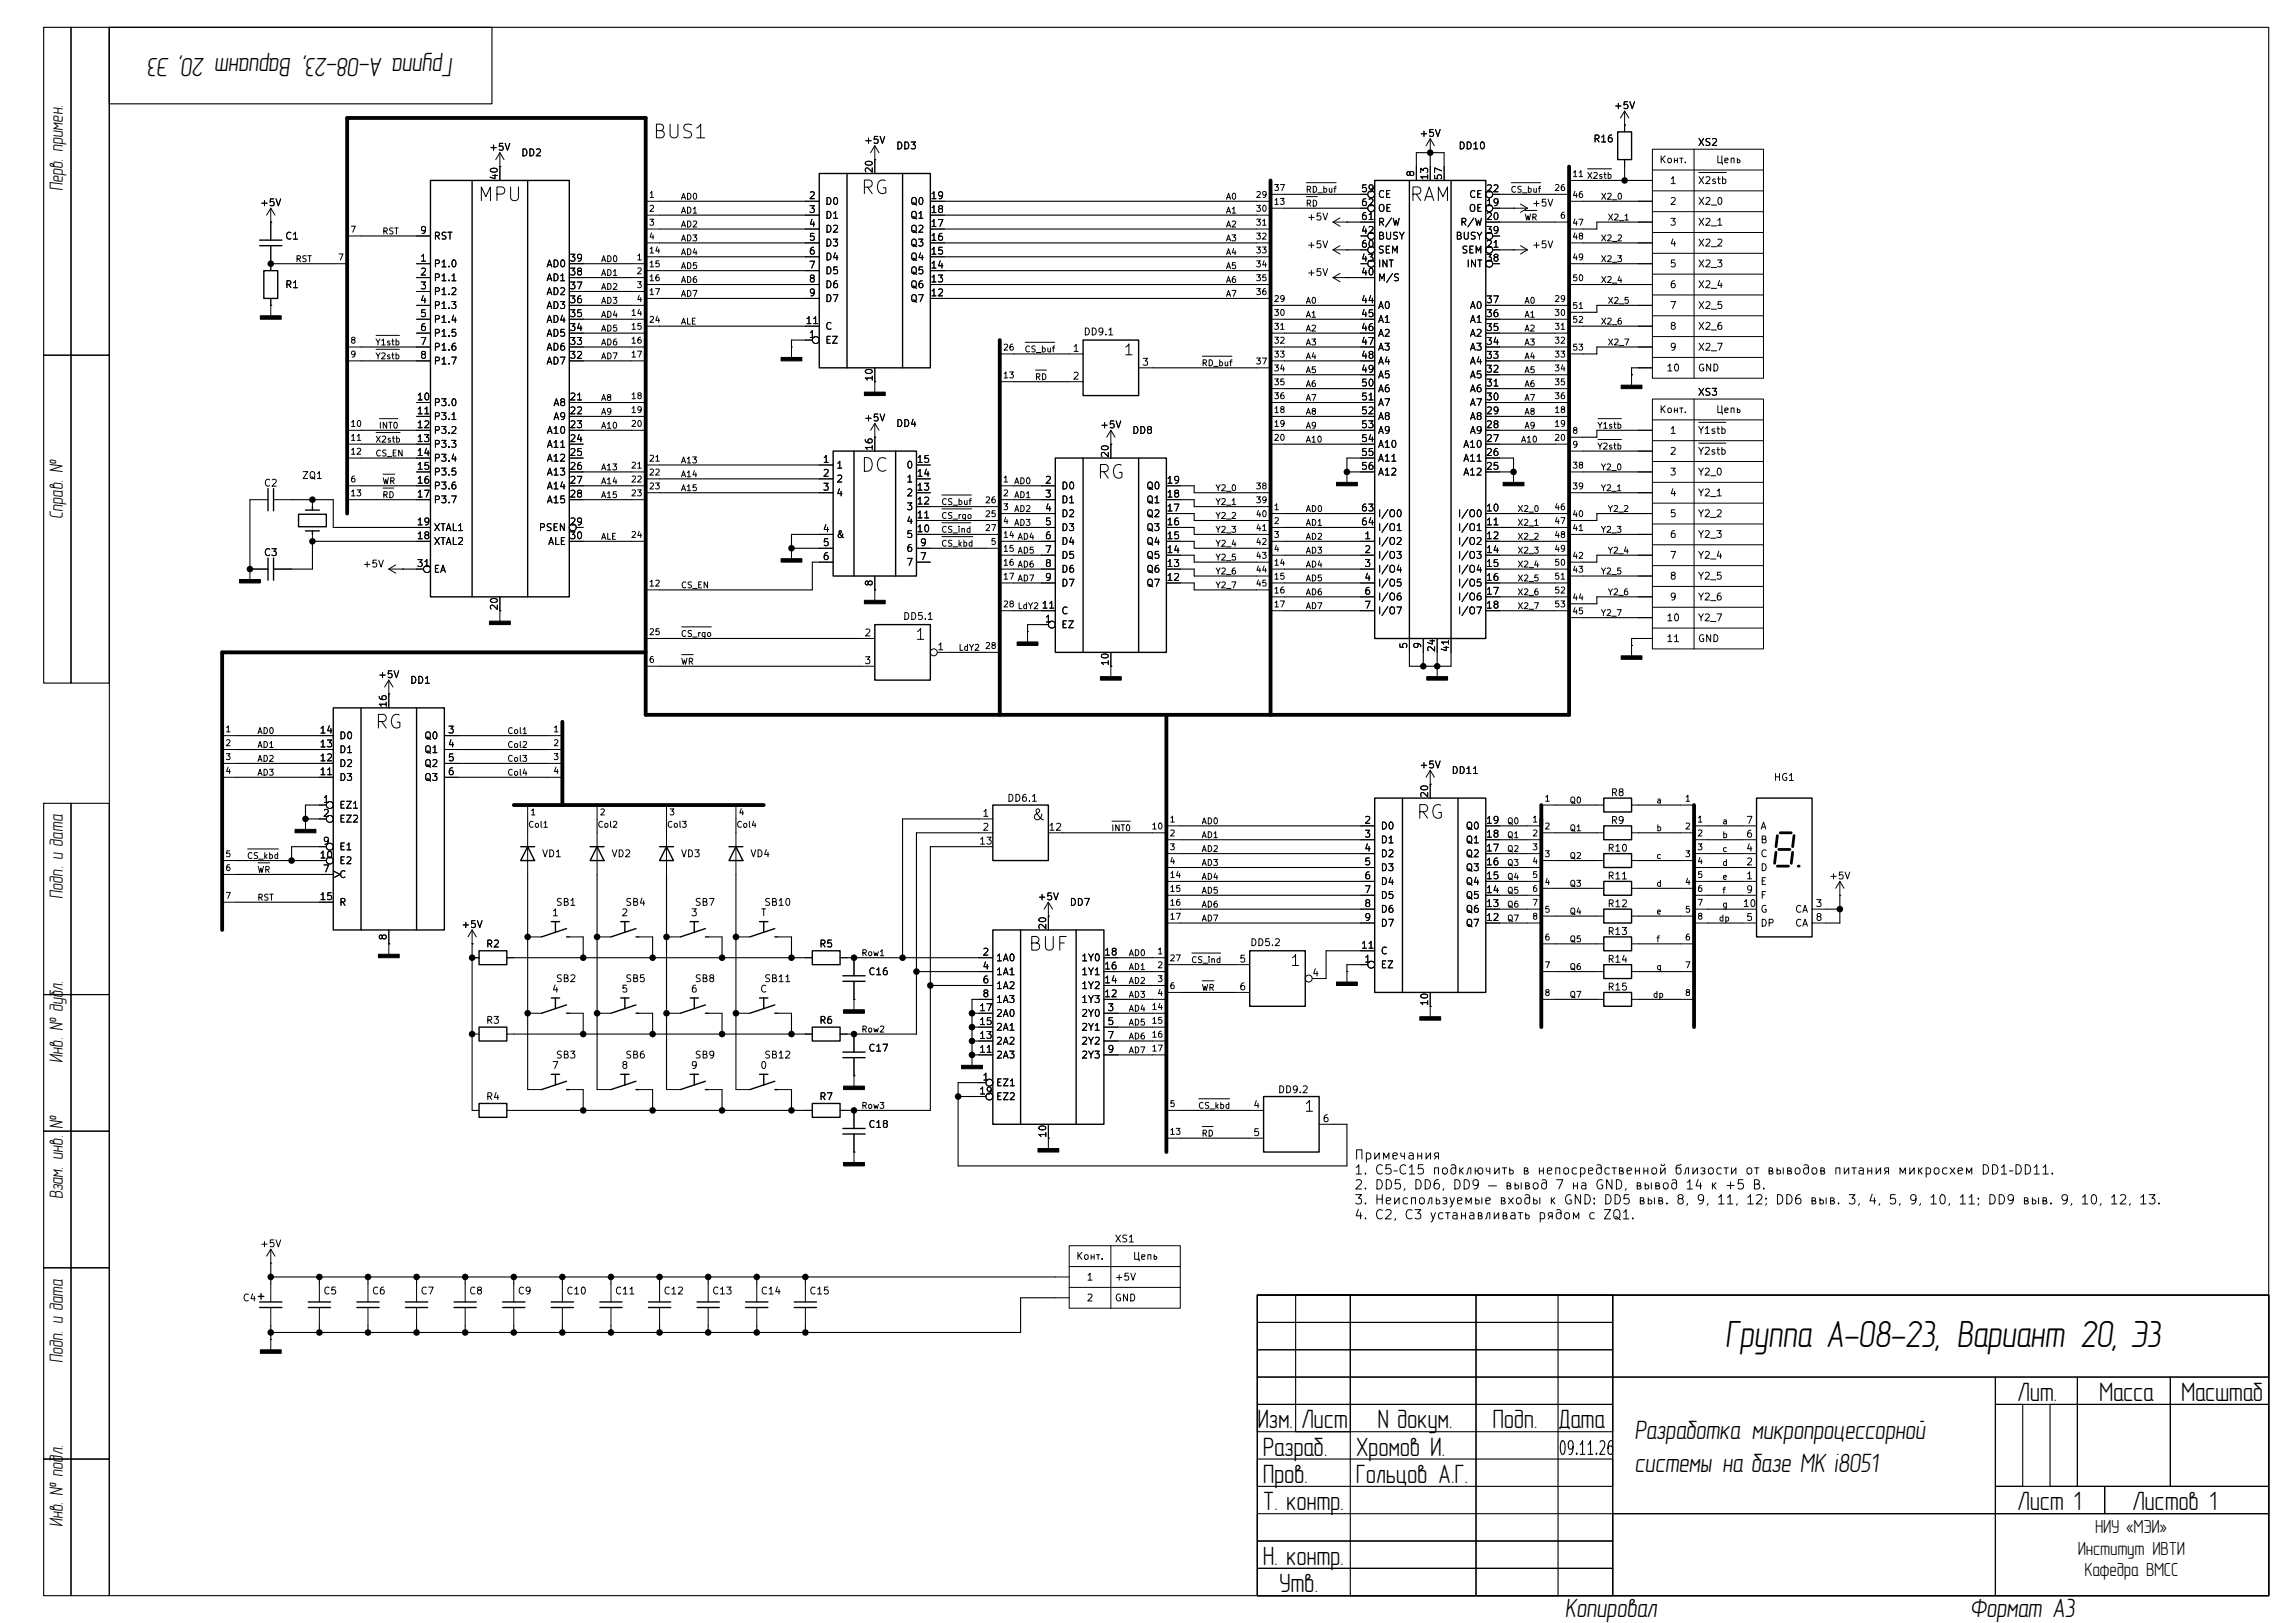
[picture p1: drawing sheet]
<svg xmlns="http://www.w3.org/2000/svg" width="420mm" height="297mm" viewBox="0 0 420 297" stroke-linecap="round" stroke-linejoin="round" font-family="sans-serif">
<defs><g id="words">
<text font-size="7" x="315.5" y="246.5">Группа А-08-23, Вариант 20, Э3</text>
<g font-size="4.9">
<text x="83" y="10.6" transform="rotate(-180 83 10.6)">Группа А-08-23, Вариант 20, Э3</text>
<text x="369" y="256.4">Лит.</text>
<text x="384" y="256.4">Масса</text>
<text x="399" y="256.4">Масштаб</text>
<text x="230" y="261.4">Изм.</text>
<text x="238" y="261.4">Лист</text>
<text x="252" y="261.4">N докум.</text>
<text x="273" y="261.4">Подп.</text>
<text x="285" y="261.4">Дата</text>
<text x="299" y="263.4">Разработка микропроцессорной</text>
<text x="231" y="266.4">Разраб.</text>
<text x="248" y="266.4">Хромов И.</text>
<text x="299" y="269.4">системы на базе МК i8051</text>
<text x="231" y="271.4">Пров.</text>
<text x="248" y="271.4">Гольцов А.Г.</text>
<text x="231" y="276.4">Т. контр.</text>
<text x="369" y="276.4">Лист 1</text>
<text x="390" y="276.4">Листов 1</text>
<text x="231" y="286.4">Н. контр.</text>
<text x="234" y="291.4">Утв.</text>
<text x="286.3" y="295.9">Копировал</text>
<text x="360.3" y="295.9">Формат А3</text>
</g>
<g font-size="3.5">
<text x="11.5" y="35" transform="rotate(-90 11.5 35)">Перв. примен.</text>
<text x="11.5" y="95" transform="rotate(-90 11.5 95)">Справ. №</text>
<text x="11.5" y="164.5" transform="rotate(-90 11.5 164.5)">Подп. и дата</text>
<text x="11.5" y="194.5" transform="rotate(-90 11.5 194.5)">Инв. № дубл.</text>
<text x="11.5" y="206.6" transform="rotate(-90 11.5 206.6)">№</text>
<text x="11.5" y="219.5" transform="rotate(-90 11.5 219.5)">Взам. инв.</text>
<text x="11.5" y="249.5" transform="rotate(-90 11.5 249.5)">Подп. и дата</text>
<text x="11.5" y="279.5" transform="rotate(-90 11.5 279.5)">Инв. № подл.</text>
<text x="383.3" y="280.5">НИУ «МЭИ»</text>
<text x="380.1" y="284.5">Институт ИВТИ</text>
<text x="381.3" y="288.5">Кафедра ВМСС</text>
</g>
<g font-size="2.5">
<text x="119.2" y="26">BUS1</text>
<text x="87.2" y="37.5">MPU</text>
<text x="157.3" y="36.2">RG</text>
<text x="257.6" y="37.5">RAM</text>
<text x="157.3" y="87">DC</text>
<text x="200.4" y="88.3">RG</text>
<text x="68.4" y="134">RG</text>
<text x="258.9" y="150.5">RG</text>
<text x="187.9" y="174.6">BUF</text>
<text x="285" y="266.9">09.11.26</text>
</g>
<g font-size="2">
<text x="205.3" y="65.5">1</text>
<text x="167.2" y="117.6">1</text>
<text x="188.6" y="150.6">&amp;</text>
<text x="235.8" y="177.3">1</text>
<text x="238.4" y="204">1</text>
</g>
<g font-size="1.7">
<text x="247.6" y="212.6">Примечания</text>
<text x="247.6" y="215.4">1. C5–C15 подключить в непосредственной близости от выводов питания микросхем DD1–DD11.</text>
<text x="247.6" y="218.1">2. DD5, DD6, DD9 — вывод 7 на GND, вывод 14 к +5 В.</text>
<text x="247.6" y="220.8">3. Неиспользуемые входы к GND: DD5 выв. 8, 9, 11, 12; DD6 выв. 3, 4, 5, 9, 10, 11; DD9 выв. 9, 10, 12, 13.</text>
<text x="247.6" y="223.6">4. C2, C3 устанавливать рядом с ZQ1.</text>
</g>
<g font-size="1.3">
<text x="295.1" y="20.3">+5V</text>
<text x="89.4" y="27.9">+5V</text>
<text x="95.2" y="28.9">DD2</text>
<text x="158" y="26.6">+5V</text>
<text x="163.8" y="27.6">DD3</text>
<text x="259.6" y="25.3">+5V</text>
<text x="266.7" y="27.6">DD10</text>
<text x="291.3" y="26.4">R16</text>
<text x="310.5" y="27">XS2</text>
<text x="91.4" y="33.1" transform="rotate(-90 91.4 33.1)">40</text>
<text x="159.9" y="31.8" transform="rotate(-90 159.9 31.8)">20</text>
<text x="248.9" y="35.5">59</text>
<text x="259" y="32.5" transform="rotate(-90 259 32.5)">8</text>
<text x="261.5" y="33.1" transform="rotate(-90 261.5 33.1)">13</text>
<text x="264.1" y="33.1" transform="rotate(-90 264.1 33.1)">57</text>
<text x="271.7" y="35.5">22</text>
<text x="303.4" y="30.2">Конт.</text>
<text x="305.3" y="34">1</text>
<text x="310.5" y="34">X2stb</text>
<text x="313.8" y="30.2">Цепь</text>
<text x="47.5" y="38">+5V</text>
<text x="147.9" y="36.7">2</text>
<text x="147.9" y="39.3">3</text>
<text x="147.9" y="41.8">4</text>
<text x="150.8" y="37.8">D0</text>
<text x="150.8" y="40.3">D1</text>
<text x="166.4" y="40.3">Q1</text>
<text x="166.4" y="37.8">Q0</text>
<text x="170.1" y="41.8">17</text>
<text x="170.1" y="39.3">18</text>
<text x="170.1" y="36.7">19</text>
<text x="239" y="40.7">+5V</text>
<text x="248.9" y="40.6">61</text>
<text x="248.9" y="38">62</text>
<text x="251.9" y="36.5">CE</text>
<text x="251.9" y="41.6">R/W</text>
<text x="251.9" y="39.1">OE</text>
<text x="267" y="41.6">R/W</text>
<text x="268.6" y="39.1">OE</text>
<text x="268.6" y="36.5">CE</text>
<text x="271.7" y="38">19</text>
<text x="271.7" y="40.6">20</text>
<text x="280.1" y="38.1">+5V</text>
<text x="305.3" y="37.8">2</text>
<text x="305.3" y="41.6">3</text>
<text x="310.5" y="37.8">X2_0</text>
<text x="310.5" y="41.6">X2_1</text>
<text x="52.1" y="44.1">C1</text>
<text x="76.7" y="43.1">9</text>
<text x="79.2" y="44.1">RST</text>
<text x="147.9" y="44.4">5</text>
<text x="147.9" y="46.9">6</text>
<text x="150.8" y="42.9">D2</text>
<text x="150.8" y="45.4">D3</text>
<text x="150.8" y="48">D4</text>
<text x="166.4" y="48">Q4</text>
<text x="166.4" y="45.4">Q3</text>
<text x="166.4" y="42.9">Q2</text>
<text x="170.1" y="46.9">15</text>
<text x="170.1" y="44.4">16</text>
<text x="239" y="45.7">+5V</text>
<text x="248.9" y="43.1">42</text>
<text x="248.9" y="45.6">60</text>
<text x="251.9" y="44.1">BUSY</text>
<text x="251.9" y="46.7">SEM</text>
<text x="266.1" y="44.1">BUSY</text>
<text x="267.2" y="46.7">SEM</text>
<text x="271.7" y="45.6">21</text>
<text x="271.7" y="43.1">39</text>
<text x="280.1" y="45.7">+5V</text>
<text x="305.3" y="45.4">4</text>
<text x="310.5" y="45.4">X2_2</text>
<text x="52.1" y="53">R1</text>
<text x="76.7" y="53.3">3</text>
<text x="76.7" y="48.2">1</text>
<text x="76.7" y="50.7">2</text>
<text x="79.2" y="49.2">P1.0</text>
<text x="79.2" y="51.8">P1.1</text>
<text x="99.8" y="51.8">AD1</text>
<text x="99.8" y="49.2">AD0</text>
<text x="104.1" y="53.3">37</text>
<text x="104.1" y="50.7">38</text>
<text x="104.1" y="48.2">39</text>
<text x="147.9" y="49.4">7</text>
<text x="147.9" y="52">8</text>
<text x="150.8" y="50.5">D5</text>
<text x="150.8" y="53">D6</text>
<text x="166.4" y="53">Q6</text>
<text x="166.4" y="50.5">Q5</text>
<text x="170.1" y="52">13</text>
<text x="170.1" y="49.4">14</text>
<text x="239" y="50.8">+5V</text>
<text x="248.9" y="50.7">40</text>
<text x="248.9" y="48.2">43</text>
<text x="251.9" y="51.8">M/S</text>
<text x="251.9" y="49.2">INT</text>
<text x="268.1" y="49.2">INT</text>
<text x="271.7" y="48.2">38</text>
<text x="305.3" y="49.2">5</text>
<text x="305.3" y="53">6</text>
<text x="310.5" y="49.2">X2_3</text>
<text x="310.5" y="53">X2_4</text>
<text x="76.7" y="55.8">4</text>
<text x="76.7" y="58.3">5</text>
<text x="79.2" y="54.3">P1.2</text>
<text x="79.2" y="56.8">P1.3</text>
<text x="79.2" y="59.4">P1.4</text>
<text x="99.8" y="59.4">AD4</text>
<text x="99.8" y="56.8">AD3</text>
<text x="99.8" y="54.3">AD2</text>
<text x="104.1" y="58.3">35</text>
<text x="104.1" y="55.8">36</text>
<text x="147.3" y="59.6">11</text>
<text x="147.9" y="54.5">9</text>
<text x="150.8" y="55.6">D7</text>
<text x="166.4" y="55.6">Q7</text>
<text x="170.1" y="54.5">12</text>
<text x="248.9" y="55.8">44</text>
<text x="248.9" y="58.3">45</text>
<text x="251.9" y="56.8">A0</text>
<text x="251.9" y="59.4">A1</text>
<text x="268.7" y="59.4">A1</text>
<text x="268.7" y="56.8">A0</text>
<text x="271.7" y="58.3">36</text>
<text x="271.7" y="55.8">37</text>
<text x="305.3" y="56.8">7</text>
<text x="310.5" y="56.8">X2_5</text>
<text x="76.7" y="60.9">6</text>
<text x="76.7" y="63.4">7</text>
<text x="76.7" y="66">8</text>
<text x="79.2" y="61.9">P1.5</text>
<text x="79.2" y="64.5">P1.6</text>
<text x="99.8" y="64.5">AD6</text>
<text x="99.8" y="61.9">AD5</text>
<text x="104.1" y="66">32</text>
<text x="104.1" y="63.4">33</text>
<text x="104.1" y="60.9">34</text>
<text x="147.9" y="62.1">1</text>
<text x="150.8" y="63.2">EZ</text>
<text x="150.8" y="60.7">C</text>
<text x="196.1" y="64.7">1</text>
<text x="198.1" y="61.7">DD9.1</text>
<text x="248.9" y="60.9">46</text>
<text x="248.9" y="63.4">47</text>
<text x="248.9" y="66">48</text>
<text x="251.9" y="61.9">A2</text>
<text x="251.9" y="64.5">A3</text>
<text x="268.7" y="64.5">A3</text>
<text x="268.7" y="61.9">A2</text>
<text x="271.7" y="66">33</text>
<text x="271.7" y="63.4">34</text>
<text x="271.7" y="60.9">35</text>
<text x="305.3" y="60.7">8</text>
<text x="305.3" y="64.5">9</text>
<text x="310.5" y="60.7">X2_6</text>
<text x="310.5" y="64.5">X2_7</text>
<text x="79.2" y="67">P1.7</text>
<text x="99.8" y="67">AD7</text>
<text x="159.9" y="69.9" transform="rotate(-90 159.9 69.9)">10</text>
<text x="196.1" y="69.8">2</text>
<text x="208.8" y="67.2">3</text>
<text x="248.9" y="68.5">49</text>
<text x="248.9" y="71">50</text>
<text x="251.9" y="67">A4</text>
<text x="251.9" y="69.5">A5</text>
<text x="268.7" y="69.5">A5</text>
<text x="268.7" y="67">A4</text>
<text x="271.7" y="71">31</text>
<text x="271.7" y="68.5">32</text>
<text x="304.7" y="68.3">10</text>
<text x="310.5" y="68.3">GND</text>
<text x="76.1" y="73.6">10</text>
<text x="76.1" y="76.1">11</text>
<text x="79.2" y="74.6">P3.0</text>
<text x="79.2" y="77.2">P3.1</text>
<text x="101.1" y="74.6">A8</text>
<text x="101.1" y="77.2">A9</text>
<text x="104.1" y="73.6">21</text>
<text x="104.1" y="76.1">22</text>
<text x="158" y="77.4">+5V</text>
<text x="248.9" y="73.6">51</text>
<text x="248.9" y="76.1">52</text>
<text x="251.9" y="72.1">A6</text>
<text x="251.9" y="74.6">A7</text>
<text x="251.9" y="77.2">A8</text>
<text x="268.7" y="77.2">A8</text>
<text x="268.7" y="74.6">A7</text>
<text x="268.7" y="72.1">A6</text>
<text x="271.7" y="76.1">29</text>
<text x="271.7" y="73.6">30</text>
<text x="303.4" y="75.9">Конт.</text>
<text x="310.5" y="72.7">XS3</text>
<text x="313.8" y="75.9">Цепь</text>
<text x="76.1" y="78.7">12</text>
<text x="76.1" y="81.2">13</text>
<text x="76.1" y="83.7">14</text>
<text x="79.2" y="79.7">P3.2</text>
<text x="79.2" y="82.2">P3.3</text>
<text x="99.9" y="79.7">A10</text>
<text x="99.9" y="82.2">A11</text>
<text x="104.1" y="78.7">23</text>
<text x="104.1" y="81.2">24</text>
<text x="104.1" y="83.7">25</text>
<text x="159.9" y="82.6" transform="rotate(-90 159.9 82.6)">16</text>
<text x="163.8" y="78.4">DD4</text>
<text x="201.1" y="78.7">+5V</text>
<text x="203.1" y="83.9" transform="rotate(-90 203.1 83.9)">20</text>
<text x="207" y="79.7">DD8</text>
<text x="248.9" y="78.7">53</text>
<text x="248.9" y="81.2">54</text>
<text x="248.9" y="83.7">55</text>
<text x="251.9" y="79.7">A9</text>
<text x="251.9" y="82.2">A10</text>
<text x="267.5" y="82.2">A10</text>
<text x="268.7" y="79.7">A9</text>
<text x="271.7" y="83.7">26</text>
<text x="271.7" y="81.2">27</text>
<text x="271.7" y="78.7">28</text>
<text x="305.3" y="79.7">1</text>
<text x="305.3" y="83.5">2</text>
<text x="310.5" y="79.7">Y1stb</text>
<text x="310.5" y="83.5">Y2stb</text>
<text x="48.2" y="89.4">C2</text>
<text x="55.1" y="88">ZQ1</text>
<text x="76.1" y="86.3">15</text>
<text x="76.1" y="88.8">16</text>
<text x="79.2" y="84.8">P3.4</text>
<text x="79.2" y="87.3">P3.5</text>
<text x="79.2" y="89.9">P3.6</text>
<text x="99.9" y="84.8">A12</text>
<text x="99.9" y="87.3">A13</text>
<text x="99.9" y="89.9">A14</text>
<text x="104.1" y="86.3">26</text>
<text x="104.1" y="88.8">27</text>
<text x="150.4" y="85">1</text>
<text x="150.4" y="87.5">2</text>
<text x="152.9" y="86.1">1</text>
<text x="152.9" y="88.6">2</text>
<text x="165.7" y="88.6">1</text>
<text x="165.7" y="86.1">0</text>
<text x="167.6" y="87.5">14</text>
<text x="167.6" y="85">15</text>
<text x="191" y="88.8">2</text>
<text x="194" y="89.9">D0</text>
<text x="209.6" y="89.9">Q0</text>
<text x="213.3" y="88.8">19</text>
<text x="248.9" y="86.3">56</text>
<text x="251.9" y="84.8">A11</text>
<text x="251.9" y="87.3">A12</text>
<text x="267.5" y="87.3">A12</text>
<text x="267.5" y="84.8">A11</text>
<text x="271.7" y="86.3">25</text>
<text x="305.3" y="87.3">3</text>
<text x="310.5" y="87.3">Y2_0</text>
<text x="76.1" y="91.4">17</text>
<text x="79.2" y="92.4">P3.7</text>
<text x="99.9" y="92.4">A15</text>
<text x="104.1" y="91.4">28</text>
<text x="150.4" y="90.1">3</text>
<text x="152.9" y="91.1">4</text>
<text x="165.7" y="93.7">3</text>
<text x="165.7" y="91.1">2</text>
<text x="167.6" y="95.2">11</text>
<text x="167.6" y="92.6">12</text>
<text x="167.6" y="90.1">13</text>
<text x="191" y="91.4">3</text>
<text x="191" y="93.9">4</text>
<text x="194" y="92.4">D1</text>
<text x="194" y="94.9">D2</text>
<text x="209.6" y="94.9">Q2</text>
<text x="209.6" y="92.4">Q1</text>
<text x="213.3" y="93.9">17</text>
<text x="213.3" y="91.4">18</text>
<text x="248.9" y="93.9">63</text>
<text x="251.9" y="94.9">I/O0</text>
<text x="266.6" y="94.9">I/O0</text>
<text x="271.7" y="93.9">10</text>
<text x="305.3" y="91.1">4</text>
<text x="305.3" y="94.9">5</text>
<text x="310.5" y="91.1">Y2_1</text>
<text x="310.5" y="94.9">Y2_2</text>
<text x="76.1" y="99">18</text>
<text x="76.1" y="96.4">19</text>
<text x="79.2" y="100">XTAL2</text>
<text x="79.2" y="97.5">XTAL1</text>
<text x="98.4" y="97.5">PSEN</text>
<text x="100.1" y="100">ALE</text>
<text x="104.1" y="96.4">29</text>
<text x="104.1" y="99">30</text>
<text x="150.4" y="97.7">4</text>
<text x="150.4" y="100.2">5</text>
<text x="152.9" y="98.8">&amp;</text>
<text x="165.7" y="101.3">6</text>
<text x="165.7" y="98.8">5</text>
<text x="165.7" y="96.2">4</text>
<text x="167.6" y="97.7">10</text>
<text x="168.2" y="100.2">9</text>
<text x="191" y="96.4">5</text>
<text x="191" y="99">6</text>
<text x="191" y="101.5">7</text>
<text x="194" y="97.5">D3</text>
<text x="194" y="100">D4</text>
<text x="209.6" y="100">Q4</text>
<text x="209.6" y="97.5">Q3</text>
<text x="213.3" y="101.5">14</text>
<text x="213.3" y="99">15</text>
<text x="213.3" y="96.4">16</text>
<text x="248.9" y="96.4">64</text>
<text x="249.5" y="99">1</text>
<text x="249.5" y="101.5">2</text>
<text x="251.9" y="100">I/O2</text>
<text x="251.9" y="97.5">I/O1</text>
<text x="266.6" y="97.5">I/O1</text>
<text x="266.6" y="100">I/O2</text>
<text x="271.7" y="96.4">11</text>
<text x="271.7" y="99">12</text>
<text x="271.7" y="101.5">14</text>
<text x="305.3" y="98.8">6</text>
<text x="310.5" y="98.8">Y2_3</text>
<text x="48.2" y="102.1">C3</text>
<text x="66.2" y="104.2">+5V</text>
<text x="76.1" y="104.1">31</text>
<text x="79.2" y="105.1">EA</text>
<text x="150.4" y="102.8">6</text>
<text x="159.9" y="107.4" transform="rotate(-90 159.9 107.4)">8</text>
<text x="165.7" y="103.8">7</text>
<text x="168.2" y="102.8">7</text>
<text x="191" y="104.1">8</text>
<text x="191" y="106.6">9</text>
<text x="194" y="102.6">D5</text>
<text x="194" y="105.1">D6</text>
<text x="194" y="107.6">D7</text>
<text x="209.6" y="107.6">Q7</text>
<text x="209.6" y="105.1">Q6</text>
<text x="209.6" y="102.6">Q5</text>
<text x="213.3" y="106.6">12</text>
<text x="213.3" y="104.1">13</text>
<text x="249.5" y="104.1">3</text>
<text x="249.5" y="106.6">4</text>
<text x="251.9" y="102.6">I/O3</text>
<text x="251.9" y="105.1">I/O4</text>
<text x="251.9" y="107.6">I/O5</text>
<text x="266.6" y="102.6">I/O3</text>
<text x="266.6" y="105.1">I/O4</text>
<text x="266.6" y="107.6">I/O5</text>
<text x="271.7" y="104.1">15</text>
<text x="271.7" y="106.6">16</text>
<text x="305.3" y="102.6">7</text>
<text x="305.3" y="106.4">8</text>
<text x="310.5" y="102.6">Y2_4</text>
<text x="310.5" y="106.4">Y2_5</text>
<text x="91.4" y="111.8" transform="rotate(-90 91.4 111.8)">20</text>
<text x="165.1" y="113.7">DD5.1</text>
<text x="190.4" y="111.7">11</text>
<text x="194" y="112.7">C</text>
<text x="249.5" y="109.1">6</text>
<text x="249.5" y="111.7">7</text>
<text x="251.9" y="110.2">I/O6</text>
<text x="251.9" y="112.7">I/O7</text>
<text x="266.6" y="110.2">I/O6</text>
<text x="266.6" y="112.7">I/O7</text>
<text x="271.7" y="109.1">17</text>
<text x="271.7" y="111.7">18</text>
<text x="304.7" y="114">10</text>
<text x="305.3" y="110.2">9</text>
<text x="310.5" y="110.2">Y2_6</text>
<text x="310.5" y="114">Y2_7</text>
<text x="158" y="116.8">2</text>
<text x="171.4" y="119.3">1</text>
<text x="191" y="114.2">1</text>
<text x="194" y="115.3">EZ</text>
<text x="257.7" y="118.8" transform="rotate(-90 257.7 118.8)">5</text>
<text x="260.3" y="118.8" transform="rotate(-90 260.3 118.8)">9</text>
<text x="262.8" y="119.4" transform="rotate(-90 262.8 119.4)">24</text>
<text x="265.3" y="119.4" transform="rotate(-90 265.3 119.4)">41</text>
<text x="304.7" y="117.8">11</text>
<text x="310.5" y="117.8">GND</text>
<text x="69.1" y="124.4">+5V</text>
<text x="74.9" y="125.4">DD1</text>
<text x="158" y="121.8">3</text>
<text x="203.1" y="122" transform="rotate(-90 203.1 122)">10</text>
<text x="71" y="129.6" transform="rotate(-90 71 129.6)">16</text>
<text x="58.4" y="137.1">13</text>
<text x="58.4" y="134.5">14</text>
<text x="61.9" y="135.6">D0</text>
<text x="77.5" y="135.6">Q0</text>
<text x="81.8" y="134.5">3</text>
<text x="81.8" y="137.1">4</text>
<text x="58.4" y="142.2">11</text>
<text x="58.4" y="139.6">12</text>
<text x="61.9" y="143.2">D3</text>
<text x="61.9" y="140.7">D2</text>
<text x="61.9" y="138.1">D1</text>
<text x="77.5" y="138.1">Q1</text>
<text x="77.5" y="140.7">Q2</text>
<text x="77.5" y="143.2">Q3</text>
<text x="81.8" y="139.6">5</text>
<text x="81.8" y="142.2">6</text>
<text x="259.6" y="140.9">+5V</text>
<text x="265.4" y="141.9">DD11</text>
<text x="324.4" y="143.2">HG1</text>
<text x="59" y="147.2">1</text>
<text x="59" y="149.8">2</text>
<text x="61.9" y="148.3">EZ1</text>
<text x="179.6" y="149.8">1</text>
<text x="184.1" y="147">DD6.1</text>
<text x="261.5" y="146.1" transform="rotate(-90 261.5 146.1)">20</text>
<text x="294.5" y="146">R8</text>
<text x="59" y="154.9">9</text>
<text x="61.9" y="150.8">EZ2</text>
<text x="61.9" y="155.9">E1</text>
<text x="179" y="154.9">13</text>
<text x="179.6" y="152.3">2</text>
<text x="191.7" y="152.3">12</text>
<text x="249.5" y="151">2</text>
<text x="249.5" y="153.6">3</text>
<text x="252.4" y="152.1">D0</text>
<text x="252.4" y="154.6">D1</text>
<text x="268" y="154.6">Q1</text>
<text x="268" y="152.1">Q0</text>
<text x="271.7" y="153.6">18</text>
<text x="271.7" y="151">19</text>
<text x="294.5" y="151.1">R9</text>
<text x="319.3" y="153.6">6</text>
<text x="319.3" y="151">7</text>
<text x="321.9" y="154.6">B</text>
<text x="321.9" y="152.1">A</text>
<text x="58.4" y="157.4">10</text>
<text x="59" y="159.9">7</text>
<text x="61.9" y="161">C</text>
<text x="61.9" y="158.4">E2</text>
<text x="99" y="157.2">VD1</text>
<text x="111.7" y="157.2">VD2</text>
<text x="124.4" y="157.2">VD3</text>
<text x="137.1" y="157.2">VD4</text>
<text x="249.5" y="156.1">4</text>
<text x="249.5" y="158.7">5</text>
<text x="249.5" y="161.2">6</text>
<text x="252.4" y="157.2">D2</text>
<text x="252.4" y="159.7">D3</text>
<text x="268" y="159.7">Q3</text>
<text x="268" y="157.2">Q2</text>
<text x="271.7" y="161.2">15</text>
<text x="271.7" y="158.7">16</text>
<text x="271.7" y="156.1">17</text>
<text x="293.9" y="161.2">R11</text>
<text x="293.9" y="156.2">R10</text>
<text x="319.3" y="161.2">1</text>
<text x="319.3" y="158.7">2</text>
<text x="319.3" y="156.1">4</text>
<text x="321.9" y="159.7">D</text>
<text x="321.9" y="157.2">C</text>
<text x="334.5" y="161.2">+5V</text>
<text x="58.4" y="165">15</text>
<text x="61.9" y="166.1">R</text>
<text x="100.9" y="168">1</text>
<text x="101.6" y="166.1">SB1</text>
<text x="113.6" y="168">2</text>
<text x="114.3" y="166.1">SB4</text>
<text x="126.3" y="168">3</text>
<text x="127" y="166.1">SB7</text>
<text x="139.1" y="168">Т</text>
<text x="139.7" y="166.1">SB10</text>
<text x="189.7" y="165">+5V</text>
<text x="195.6" y="166.1">DD7</text>
<text x="249.5" y="163.7">7</text>
<text x="249.5" y="166.3">8</text>
<text x="252.4" y="162.3">D4</text>
<text x="252.4" y="164.8">D5</text>
<text x="252.4" y="167.3">D6</text>
<text x="268" y="167.3">Q6</text>
<text x="268" y="164.8">Q5</text>
<text x="268" y="162.3">Q4</text>
<text x="271.7" y="166.3">13</text>
<text x="271.7" y="163.7">14</text>
<text x="293.9" y="166.3">R12</text>
<text x="318.7" y="166.3">10</text>
<text x="319.3" y="163.7">9</text>
<text x="321.9" y="162.3">E</text>
<text x="321.9" y="164.8">F</text>
<text x="321.9" y="167.3">G</text>
<text x="328.2" y="167.3">CA</text>
<text x="332" y="166.3">3</text>
<text x="71" y="172.2" transform="rotate(-90 71 172.2)">8</text>
<text x="84.3" y="170.1">+5V</text>
<text x="88.8" y="173.7">R2</text>
<text x="149.8" y="173.7">R5</text>
<text x="191.7" y="170.2" transform="rotate(-90 191.7 170.2)">20</text>
<text x="228.6" y="173.4">DD5.2</text>
<text x="248.9" y="173.9">11</text>
<text x="249.5" y="168.8">9</text>
<text x="252.4" y="169.9">D7</text>
<text x="268" y="169.9">Q7</text>
<text x="271.7" y="168.8">12</text>
<text x="293.9" y="171.4">R13</text>
<text x="319.3" y="168.8">5</text>
<text x="321.9" y="169.9">DP</text>
<text x="328.2" y="169.9">CA</text>
<text x="332" y="168.8">8</text>
<text x="158.7" y="178.8">C16</text>
<text x="179.6" y="175.2">2</text>
<text x="179.6" y="177.7">4</text>
<text x="182.1" y="176.2">1A0</text>
<text x="182.1" y="178.8">1A1</text>
<text x="197.7" y="178.8">1Y1</text>
<text x="197.7" y="176.2">1Y0</text>
<text x="201.9" y="177.7">16</text>
<text x="201.9" y="175.2">18</text>
<text x="226.6" y="176.4">5</text>
<text x="239.9" y="179">4</text>
<text x="249.5" y="176.4">1</text>
<text x="252.4" y="177.5">EZ</text>
<text x="252.4" y="175">C</text>
<text x="293.9" y="176.5">R14</text>
<text x="100.9" y="181.9">4</text>
<text x="101.6" y="180">SB2</text>
<text x="113.6" y="181.9">5</text>
<text x="114.3" y="180">SB5</text>
<text x="126.3" y="181.9">6</text>
<text x="127" y="180">SB8</text>
<text x="138.9" y="181.9">С</text>
<text x="139.7" y="180">SB11</text>
<text x="179" y="185.3">17</text>
<text x="179.6" y="180.3">6</text>
<text x="179.6" y="182.8">8</text>
<text x="182.1" y="181.3">1A2</text>
<text x="182.1" y="183.8">1A3</text>
<text x="197.7" y="183.8">1Y3</text>
<text x="197.7" y="181.3">1Y2</text>
<text x="201.9" y="182.8">12</text>
<text x="201.9" y="180.3">14</text>
<text x="202.5" y="185.3">3</text>
<text x="226.6" y="181.5">6</text>
<text x="261.5" y="184.2" transform="rotate(-90 261.5 184.2)">10</text>
<text x="293.9" y="181.6">R15</text>
<text x="88.8" y="187.7">R3</text>
<text x="149.8" y="187.7">R6</text>
<text x="179" y="190.4">13</text>
<text x="179" y="187.9">15</text>
<text x="182.1" y="191.5">2A2</text>
<text x="182.1" y="188.9">2A1</text>
<text x="182.1" y="186.4">2A0</text>
<text x="197.7" y="186.4">2Y0</text>
<text x="197.7" y="188.9">2Y1</text>
<text x="197.7" y="191.5">2Y2</text>
<text x="202.5" y="187.9">5</text>
<text x="202.5" y="190.4">7</text>
<text x="100.9" y="195.9">7</text>
<text x="101.6" y="194">SB3</text>
<text x="113.6" y="195.9">8</text>
<text x="114.3" y="194">SB6</text>
<text x="126.3" y="195.9">9</text>
<text x="127" y="194">SB9</text>
<text x="139" y="195.9">0</text>
<text x="139.7" y="194">SB12</text>
<text x="158.7" y="192.7">C17</text>
<text x="179" y="193">11</text>
<text x="182.1" y="194">2A3</text>
<text x="197.7" y="194">2Y3</text>
<text x="202.5" y="193">9</text>
<text x="88.8" y="201.6">R4</text>
<text x="149.8" y="201.6">R7</text>
<text x="179" y="200.6">19</text>
<text x="179.6" y="198">1</text>
<text x="182.1" y="199.1">EZ1</text>
<text x="182.1" y="201.6">EZ2</text>
<text x="229.1" y="203.1">4</text>
<text x="233.7" y="200.4">DD9.2</text>
<text x="158.7" y="206.7">C18</text>
<text x="191.7" y="208.3" transform="rotate(-90 191.7 208.3)">10</text>
<text x="229.1" y="208.2">5</text>
<text x="241.8" y="205.7">6</text>
<text x="203.8" y="227.7">XS1</text>
<text x="47.5" y="228.5">+5V</text>
<text x="196.8" y="230.8">Конт.</text>
<text x="207.1" y="230.8">Цепь</text>
<text x="44.3" y="238.5">C4</text>
<text x="59" y="237.2">C5</text>
<text x="67.9" y="237.2">C6</text>
<text x="76.8" y="237.2">C7</text>
<text x="85.7" y="237.2">C8</text>
<text x="94.6" y="237.2">C9</text>
<text x="103.5" y="237.2">C10</text>
<text x="112.4" y="237.2">C11</text>
<text x="121.3" y="237.2">C12</text>
<text x="130.2" y="237.2">C13</text>
<text x="139" y="237.2">C14</text>
<text x="147.9" y="237.2">C15</text>
<text x="198.7" y="234.6">1</text>
<text x="198.7" y="238.5">2</text>
<text x="203.8" y="234.6">+5V</text>
<text x="203.8" y="238.5">GND</text>
</g>
<g font-size="1.1">
<text x="232.9" y="35.2">37</text>
<text x="238.8" y="35.5">RD_buf</text>
<text x="276.2" y="35.5">CS_buf</text>
<text x="284.2" y="35.2">26</text>
<text x="287.5" y="32.7">11</text>
<text x="290.2" y="33">X2stb</text>
<text x="118.6" y="41.6">3</text>
<text x="118.6" y="39">2</text>
<text x="118.6" y="36.5">1</text>
<text x="124.5" y="36.8">AD0</text>
<text x="124.5" y="39.3">AD1</text>
<text x="124.5" y="41.9">AD2</text>
<text x="224.1" y="36.8">A0</text>
<text x="224.1" y="41.9">A2</text>
<text x="224.1" y="39.3">A1</text>
<text x="229.6" y="39">30</text>
<text x="229.6" y="41.6">31</text>
<text x="229.6" y="36.5">29</text>
<text x="232.9" y="37.7">13</text>
<text x="238.8" y="38.1">RD</text>
<text x="278.8" y="40.6">WR</text>
<text x="285.3" y="40.3">6</text>
<text x="287.5" y="41.6">47</text>
<text x="287.5" y="36.5">46</text>
<text x="292.7" y="36.8">X2_0</text>
<text x="294" y="40.6">X2_1</text>
<text x="61.7" y="47.9">7</text>
<text x="64" y="42.8">7</text>
<text x="69.8" y="43.1">RST</text>
<text x="116.4" y="47.9">1</text>
<text x="118.6" y="44.1">4</text>
<text x="118.6" y="46.6">14</text>
<text x="124.5" y="44.4">AD3</text>
<text x="124.5" y="47">AD4</text>
<text x="224.1" y="47">A4</text>
<text x="224.1" y="44.4">A3</text>
<text x="229.6" y="44.1">32</text>
<text x="229.6" y="46.6">33</text>
<text x="287.5" y="44.1">48</text>
<text x="287.5" y="47.9">49</text>
<text x="292.7" y="44.4">X2_2</text>
<text x="54" y="48.2">RST</text>
<text x="109.8" y="53.3">AD2</text>
<text x="109.8" y="50.8">AD1</text>
<text x="109.8" y="48.2">AD0</text>
<text x="116.4" y="53">3</text>
<text x="116.4" y="50.4">2</text>
<text x="118.6" y="51.7">16</text>
<text x="118.6" y="49.2">15</text>
<text x="124.5" y="49.5">AD5</text>
<text x="124.5" y="52">AD6</text>
<text x="224.1" y="52">A6</text>
<text x="224.1" y="49.5">A5</text>
<text x="229.6" y="49.2">34</text>
<text x="229.6" y="51.7">35</text>
<text x="287.5" y="51.7">50</text>
<text x="292.7" y="48.2">X2_3</text>
<text x="292.7" y="52">X2_4</text>
<text x="109.8" y="58.4">AD4</text>
<text x="109.8" y="55.8">AD3</text>
<text x="115.3" y="58.1">14</text>
<text x="116.4" y="55.5">4</text>
<text x="118.6" y="54.3">17</text>
<text x="118.6" y="59.3">24</text>
<text x="124.5" y="54.6">AD7</text>
<text x="124.5" y="59.7">ALE</text>
<text x="224.1" y="54.6">A7</text>
<text x="229.6" y="54.3">36</text>
<text x="232.9" y="58.1">30</text>
<text x="232.9" y="55.5">29</text>
<text x="238.8" y="58.4">A1</text>
<text x="238.8" y="55.8">A0</text>
<text x="278.8" y="58.4">A1</text>
<text x="278.8" y="55.8">A0</text>
<text x="284.2" y="55.5">29</text>
<text x="284.2" y="58.1">30</text>
<text x="287.5" y="56.8">51</text>
<text x="287.5" y="59.3">52</text>
<text x="292.7" y="59.7">X2_6</text>
<text x="294" y="55.8">X2_5</text>
<text x="64" y="63.1">8</text>
<text x="64" y="65.7">9</text>
<text x="68.6" y="63.5">Y1stb</text>
<text x="109.8" y="60.9">AD5</text>
<text x="109.8" y="63.5">AD6</text>
<text x="115.3" y="65.7">17</text>
<text x="115.3" y="63.1">16</text>
<text x="115.3" y="60.6">15</text>
<text x="183.4" y="64.4">26</text>
<text x="187.3" y="64.7">CS_buf</text>
<text x="232.9" y="60.6">31</text>
<text x="232.9" y="63.1">32</text>
<text x="232.9" y="65.7">33</text>
<text x="238.8" y="63.5">A3</text>
<text x="238.8" y="60.9">A2</text>
<text x="278.8" y="60.9">A2</text>
<text x="278.8" y="63.5">A3</text>
<text x="284.2" y="63.1">32</text>
<text x="284.2" y="65.7">33</text>
<text x="284.2" y="60.6">31</text>
<text x="287.5" y="64.4">53</text>
<text x="294" y="63.5">X2_7</text>
<text x="68.6" y="66">Y2stb</text>
<text x="109.8" y="66">AD7</text>
<text x="183.4" y="69.5">13</text>
<text x="189.2" y="69.8">RD</text>
<text x="219.7" y="67.3">RD_buf</text>
<text x="229.6" y="67">37</text>
<text x="232.9" y="70.8">35</text>
<text x="232.9" y="68.2">34</text>
<text x="238.8" y="66">A4</text>
<text x="238.8" y="71.1">A6</text>
<text x="238.8" y="68.5">A5</text>
<text x="278.8" y="71.1">A6</text>
<text x="278.8" y="68.5">A5</text>
<text x="278.8" y="66">A4</text>
<text x="284.2" y="68.2">34</text>
<text x="284.2" y="70.8">35</text>
<text x="109.8" y="73.6">A8</text>
<text x="109.8" y="76.2">A9</text>
<text x="115.3" y="75.8">19</text>
<text x="115.3" y="73.3">18</text>
<text x="232.9" y="75.8">18</text>
<text x="232.9" y="73.3">36</text>
<text x="238.8" y="76.2">A8</text>
<text x="238.8" y="73.6">A7</text>
<text x="278.8" y="73.6">A7</text>
<text x="278.8" y="76.2">A8</text>
<text x="284.2" y="73.3">36</text>
<text x="284.2" y="75.8">18</text>
<text x="64" y="78.4">10</text>
<text x="64" y="80.9">11</text>
<text x="64" y="83.5">12</text>
<text x="68.6" y="83.8">CS_EN</text>
<text x="68.6" y="81.2">X2stb</text>
<text x="69.2" y="78.7">INT0</text>
<text x="109.8" y="78.7">A10</text>
<text x="115.3" y="78.4">20</text>
<text x="232.9" y="80.9">20</text>
<text x="232.9" y="78.4">19</text>
<text x="238.8" y="81.2">A10</text>
<text x="238.8" y="78.7">A9</text>
<text x="278.1" y="81.2">A10</text>
<text x="278.8" y="78.7">A9</text>
<text x="284.2" y="80.9">20</text>
<text x="284.2" y="78.4">19</text>
<text x="287.5" y="79.7">8</text>
<text x="287.5" y="82.2">9</text>
<text x="292.1" y="78.7">Y1stb</text>
<text x="292.1" y="82.5">Y2stb</text>
<text x="64" y="88.5">6</text>
<text x="69.8" y="88.9">WR</text>
<text x="109.8" y="86.3">A13</text>
<text x="109.8" y="88.9">A14</text>
<text x="115.3" y="86">21</text>
<text x="115.3" y="88.5">22</text>
<text x="118.6" y="89.8">23</text>
<text x="118.6" y="84.7">21</text>
<text x="118.6" y="87.3">22</text>
<text x="124.5" y="87.6">A14</text>
<text x="124.5" y="85.1">A13</text>
<text x="183.4" y="88.5">1</text>
<text x="185.4" y="88.9">AD0</text>
<text x="229.6" y="89.8">38</text>
<text x="287.5" y="86">38</text>
<text x="287.5" y="89.8">39</text>
<text x="292.7" y="86.3">Y2_0</text>
<text x="64" y="91.1">13</text>
<text x="69.8" y="91.4">RD</text>
<text x="109.8" y="91.4">A15</text>
<text x="115.3" y="91.1">23</text>
<text x="124.5" y="90.1">A15</text>
<text x="172.1" y="95.2">CS_rgo</text>
<text x="172.1" y="92.7">CS_buf</text>
<text x="180.1" y="92.4">26</text>
<text x="180.1" y="94.9">25</text>
<text x="183.4" y="91.1">2</text>
<text x="183.4" y="93.6">3</text>
<text x="185.4" y="93.9">AD2</text>
<text x="185.4" y="91.4">AD1</text>
<text x="222.2" y="95.2">Y2_2</text>
<text x="222.2" y="92.7">Y2_1</text>
<text x="222.2" y="90.1">Y2_0</text>
<text x="229.6" y="94.9">40</text>
<text x="229.6" y="92.4">39</text>
<text x="232.9" y="93.6">1</text>
<text x="238.8" y="93.9">AD0</text>
<text x="277.5" y="93.9">X2_0</text>
<text x="284.2" y="93.6">46</text>
<text x="287.5" y="94.9">40</text>
<text x="292.7" y="90.1">Y2_1</text>
<text x="294" y="93.9">Y2_2</text>
<text x="109.8" y="99">ALE</text>
<text x="115.3" y="98.7">24</text>
<text x="172.1" y="100.3">CS_kbd</text>
<text x="172.1" y="97.8">CS_ind</text>
<text x="180.1" y="97.4">27</text>
<text x="181.1" y="100">5</text>
<text x="183.4" y="96.2">4</text>
<text x="183.4" y="101.2">15</text>
<text x="183.4" y="98.7">14</text>
<text x="185.4" y="96.5">AD3</text>
<text x="186" y="99">AD4</text>
<text x="186" y="101.6">AD5</text>
<text x="222.2" y="97.8">Y2_3</text>
<text x="222.2" y="100.3">Y2_4</text>
<text x="229.6" y="97.4">41</text>
<text x="229.6" y="100">42</text>
<text x="232.9" y="98.7">3</text>
<text x="232.9" y="96.2">2</text>
<text x="232.9" y="101.2">4</text>
<text x="238.8" y="99">AD2</text>
<text x="238.8" y="96.5">AD1</text>
<text x="238.8" y="101.6">AD3</text>
<text x="277.5" y="96.5">X2_1</text>
<text x="277.5" y="101.6">X2_3</text>
<text x="277.5" y="99">X2_2</text>
<text x="284.2" y="101.2">49</text>
<text x="284.2" y="96.2">47</text>
<text x="284.2" y="98.7">48</text>
<text x="287.5" y="97.4">41</text>
<text x="292.7" y="97.8">Y2_3</text>
<text x="294" y="101.6">Y2_4</text>
<text x="118.6" y="107.6">12</text>
<text x="124.5" y="107.9">CS_EN</text>
<text x="183.4" y="103.8">16</text>
<text x="183.4" y="106.3">17</text>
<text x="186" y="106.6">AD7</text>
<text x="186" y="104.1">AD6</text>
<text x="222.2" y="102.8">Y2_5</text>
<text x="222.2" y="107.9">Y2_7</text>
<text x="222.2" y="105.4">Y2_6</text>
<text x="229.6" y="107.6">45</text>
<text x="229.6" y="105.1">44</text>
<text x="229.6" y="102.5">43</text>
<text x="232.9" y="103.8">14</text>
<text x="232.9" y="106.3">15</text>
<text x="238.8" y="106.6">AD5</text>
<text x="238.8" y="104.1">AD4</text>
<text x="277.5" y="104.1">X2_4</text>
<text x="277.5" y="106.6">X2_5</text>
<text x="284.2" y="103.8">50</text>
<text x="284.2" y="106.3">51</text>
<text x="287.5" y="102.5">42</text>
<text x="287.5" y="105.1">43</text>
<text x="292.7" y="105.4">Y2_5</text>
<text x="183.4" y="111.4">28</text>
<text x="186" y="111.7">LdY2</text>
<text x="232.9" y="108.9">16</text>
<text x="232.9" y="111.4">17</text>
<text x="238.8" y="111.7">AD7</text>
<text x="238.8" y="109.2">AD6</text>
<text x="277.5" y="111.7">X2_7</text>
<text x="277.5" y="109.2">X2_6</text>
<text x="284.2" y="111.4">53</text>
<text x="284.2" y="108.9">52</text>
<text x="287.5" y="110.1">44</text>
<text x="287.5" y="112.7">45</text>
<text x="292.7" y="113">Y2_7</text>
<text x="294" y="109.2">Y2_6</text>
<text x="118.6" y="116.5">25</text>
<text x="124.5" y="116.8">CS_rgo</text>
<text x="175.3" y="119.3">LdY2</text>
<text x="180.1" y="119">28</text>
<text x="118.6" y="121.6">6</text>
<text x="124.5" y="121.9">WR</text>
<text x="41.1" y="134.3">1</text>
<text x="41.1" y="136.8">2</text>
<text x="47" y="134.6">AD0</text>
<text x="47" y="137.1">AD1</text>
<text x="92.7" y="134.6">Col1</text>
<text x="92.7" y="137.1">Col2</text>
<text x="101.1" y="134.3">1</text>
<text x="101.1" y="136.8">2</text>
<text x="41.1" y="141.9">4</text>
<text x="41.1" y="139.3">3</text>
<text x="47" y="139.7">AD2</text>
<text x="47" y="142.2">AD3</text>
<text x="92.7" y="139.7">Col3</text>
<text x="92.7" y="142.2">Col4</text>
<text x="101.1" y="141.9">4</text>
<text x="101.1" y="139.3">3</text>
<text x="96.9" y="149.5">1</text>
<text x="109.6" y="149.5">2</text>
<text x="122.3" y="149.5">3</text>
<text x="135" y="149.5">4</text>
<text x="282.4" y="147">1</text>
<text x="287" y="147.3">Q0</text>
<text x="302.9" y="147.3">a</text>
<text x="308.1" y="147">1</text>
<text x="96.5" y="151.7">Col1</text>
<text x="109.2" y="151.7">Col2</text>
<text x="121.9" y="151.7">Col3</text>
<text x="134.6" y="151.7">Col4</text>
<text x="203.2" y="152.4">INT0</text>
<text x="210.6" y="152">10</text>
<text x="213.9" y="155.9">3</text>
<text x="213.9" y="153.3">2</text>
<text x="213.9" y="150.8">1</text>
<text x="219.7" y="153.6">AD1</text>
<text x="219.7" y="151.1">AD0</text>
<text x="275.6" y="153.6">Q1</text>
<text x="275.6" y="151.1">Q0</text>
<text x="280.2" y="155.9">3</text>
<text x="280.2" y="153.3">2</text>
<text x="280.2" y="150.8">1</text>
<text x="282.4" y="152">2</text>
<text x="287" y="152.4">Q1</text>
<text x="302.9" y="152.4">b</text>
<text x="308.1" y="152">2</text>
<text x="310.4" y="155.9">3</text>
<text x="310.4" y="153.3">2</text>
<text x="310.4" y="150.8">1</text>
<text x="315" y="153.6">b</text>
<text x="315" y="151.1">a</text>
<text x="41.1" y="157.1">5</text>
<text x="41.1" y="159.7">6</text>
<text x="45.1" y="157.4">CS_kbd</text>
<text x="47" y="160">WR</text>
<text x="213.9" y="160.9">14</text>
<text x="213.9" y="158.4">4</text>
<text x="219.7" y="161.3">AD4</text>
<text x="219.7" y="156.2">AD2</text>
<text x="219.7" y="158.7">AD3</text>
<text x="275.6" y="161.3">Q4</text>
<text x="275.6" y="156.2">Q2</text>
<text x="275.6" y="158.7">Q3</text>
<text x="280.2" y="160.9">5</text>
<text x="280.2" y="158.4">4</text>
<text x="282.4" y="157.1">3</text>
<text x="287" y="157.4">Q2</text>
<text x="302.9" y="157.4">c</text>
<text x="308.1" y="157.1">3</text>
<text x="310.4" y="160.9">5</text>
<text x="310.4" y="158.4">4</text>
<text x="315" y="161.3">e</text>
<text x="315" y="158.7">d</text>
<text x="315" y="156.2">c</text>
<text x="41.1" y="164.7">7</text>
<text x="47" y="165.1">RST</text>
<text x="213.9" y="166">16</text>
<text x="213.9" y="163.5">15</text>
<text x="219.7" y="166.3">AD6</text>
<text x="219.7" y="163.8">AD5</text>
<text x="275.6" y="163.8">Q5</text>
<text x="275.6" y="166.3">Q6</text>
<text x="280.2" y="166">7</text>
<text x="280.2" y="163.5">6</text>
<text x="282.4" y="162.2">4</text>
<text x="282.4" y="167.3">5</text>
<text x="287" y="162.5">Q3</text>
<text x="287" y="167.6">Q4</text>
<text x="302.9" y="162.5">d</text>
<text x="302.9" y="167.6">e</text>
<text x="308.1" y="162.2">4</text>
<text x="308.1" y="167.3">5</text>
<text x="310.4" y="163.5">6</text>
<text x="310.4" y="166">7</text>
<text x="315" y="166.3">g</text>
<text x="315" y="163.8">f</text>
<text x="213.9" y="168.6">17</text>
<text x="219.7" y="168.9">AD7</text>
<text x="275.6" y="168.9">Q7</text>
<text x="280.2" y="168.6">8</text>
<text x="282.4" y="172.4">6</text>
<text x="287" y="172.7">Q5</text>
<text x="302.9" y="172.7">f</text>
<text x="308.1" y="172.4">6</text>
<text x="310.4" y="168.6">8</text>
<text x="314.3" y="168.9">dp</text>
<text x="157.5" y="175.2">Row1</text>
<text x="206.4" y="177.8">AD1</text>
<text x="206.4" y="175.2">AD0</text>
<text x="211.6" y="180">3</text>
<text x="211.6" y="177.4">2</text>
<text x="211.6" y="174.9">1</text>
<text x="213.9" y="176.2">27</text>
<text x="217.8" y="176.5">CS_ind</text>
<text x="282.4" y="177.4">7</text>
<text x="287" y="177.8">Q6</text>
<text x="302.9" y="177.8">g</text>
<text x="308.1" y="177.4">7</text>
<text x="206.4" y="180.3">AD2</text>
<text x="206.4" y="185.4">AD4</text>
<text x="206.4" y="182.8">AD3</text>
<text x="210.6" y="185.1">14</text>
<text x="211.6" y="182.5">4</text>
<text x="213.9" y="181.3">6</text>
<text x="219.7" y="181.6">WR</text>
<text x="282.4" y="182.5">8</text>
<text x="287" y="182.8">Q7</text>
<text x="302.3" y="182.8">dp</text>
<text x="308.1" y="182.5">8</text>
<text x="157.5" y="189.2">Row2</text>
<text x="206.4" y="190.5">AD6</text>
<text x="206.4" y="187.9">AD5</text>
<text x="210.6" y="187.6">15</text>
<text x="210.6" y="190.1">16</text>
<text x="206.4" y="193">AD7</text>
<text x="210.6" y="192.7">17</text>
<text x="157.5" y="203.2">Row3</text>
<text x="213.9" y="202.8">5</text>
<text x="219.1" y="203.2">CS_kbd</text>
<text x="213.9" y="207.9">13</text>
<text x="219.7" y="208.2">RD</text>
</g>
</g></defs>
<g fill="none" stroke="#000" stroke-width=".2">
<path d="M8 5h5v60h-5zM13 5h7v60h-7zM20 5h70v14h-70zM20 5h395v287h-395zM120.6 39.4h26.7M120.6 36.8h26.7M172.7 39.4h57.2M172.7 36.8h57.2M234.9 38.1h14M234.9 35.6h14M259.1 30.5v-2.6h5.1v2.6M261.6 27.9v2.6"/>
<path d="M274.3 38.1h2.6M274.3 35.6h10.2M289.6 36.8h10.1M289.6 33h10.1M297.2 30.5v2.5M49.5 48.3h11.5M66 43.2h10.2M106.7 53.3h8.9M106.7 50.8h8.9M106.7 48.3h8.9M106.7 58.4h8.9M106.7 55.9h8.9"/>
<path d="M120.6 47h26.7M120.6 41.9h26.7M120.6 44.5h26.7M120.6 59.7h26.7M120.6 54.6h26.7M120.6 52.1h26.7M120.6 49.5h26.7M172.7 47h57.2M172.7 41.9h57.2M172.7 44.5h57.2M172.7 54.6h57.2M172.7 52.1h57.2"/>
<path d="M172.7 49.5h57.2M234.9 58.4h14M234.9 55.9h14M246.4 40.6h2.5M246.4 45.7h2.5M246.4 50.8h2.5M274.3 40.6h10.2M274.3 45.7h2.6M274.3 58.4h10.2M274.3 55.9h10.2M289.6 44.5h10.1M289.6 48.3h10.1"/>
<path d="M289.6 59.7h10.1M289.6 52.1h10.1M299.7 40.6h-7.6v1.3h-2.5M299.7 55.9h-7.6v1.3h-2.5M8 65h5v60h-5zM13 65h7v60h-7zM66 63.5h10.2M66 78.7h10.2M66 66h10.2M106.7 63.5h8.9M106.7 78.7h8.9M106.7 76.2h8.9"/>
<path d="M106.7 61h8.9M106.7 73.7h8.9M106.7 66h8.9M147.3 62.2h-2.5v1.3M185.4 64.8h10.2M185.4 69.9h10.2M210.8 67.3h19.1M234.9 63.5h14M234.9 78.7h14M234.9 76.2h14M234.9 61h14M234.9 73.7h14"/>
<path d="M234.9 66h14M234.9 68.6h14M234.9 71.1h14M274.3 63.5h10.2M274.3 78.7h10.2M274.3 76.2h10.2M274.3 61h10.2M274.3 73.7h10.2M274.3 66h10.2M274.3 68.6h10.2M274.3 71.1h10.2M299.7 63.5h-7.6v1.3h-2.5"/>
<path d="M299.7 78.7h-7.6v1.3h-2.5M299.7 67.3h-1.3v1.3M45.7 91.4v12.7M53.3 91.4h7.7v5.1h15.2M66 88.9h10.2M66 91.4h10.2M66 81.3h10.2M66 83.8h10.2M76.2 99.1h-19.1v5h-3.8M106.7 88.9h8.9M106.7 91.4h8.9M106.7 86.4h8.9"/>
<path d="M106.7 99.1h8.9M120.6 90.2h29.3M120.6 87.6h29.3M120.6 85.1h29.3M149.9 97.8h-5.1v2.5h5.1M170.2 92.7h10.1M170.2 95.3h10.1M170.2 97.8h10.1M185.4 88.9h5.1M185.4 91.4h5.1M185.4 94h5.1M185.4 96.5h5.1"/>
<path d="M185.4 99.1h5.1M215.9 88.9h2.5v1.3h11.5M215.9 91.4h2.5v1.3h11.5M215.9 94h2.5v1.3h11.5M215.9 96.5h2.5v1.3h11.5M215.9 99.1h2.5v1.2h11.5M234.9 94h14M234.9 96.5h14M234.9 99.1h14M234.9 81.3h14M248.9 83.8h-2.5v2.6h2.5M274.3 94h10.2"/>
<path d="M274.3 96.5h10.2M274.3 83.8h2.6v2.6h-2.6M274.3 99.1h10.2M274.3 81.3h10.2M289.6 90.2h10.1M289.6 97.8h10.1M289.6 86.4h10.1M289.6 82.6h10.1M299.7 94h-7.6v1.3h-2.5M73.7 104.1h2.5M120.6 116.8h36.9M149.9 102.9h-1.3v5.1h-28"/>
<path d="M170.2 100.3h10.1M174 119.4h6.3M185.4 111.8h5.1M185.4 106.7h5.1M185.4 104.1h5.1M185.4 101.6h5.1M190.5 114.3h-2.5v1.3M215.9 101.6h2.5v1.3h11.5M215.9 104.1h2.5v1.3h11.5M215.9 106.7h2.5v1.3h11.5M234.9 111.8h14M234.9 106.7h14"/>
<path d="M234.9 104.1h14M234.9 101.6h14M234.9 109.2h14M257.8 119.4v2.5h7.6v-2.5M260.3 119.4v2.5M262.9 119.4v2.5M274.3 111.8h10.2M274.3 106.7h10.2M274.3 104.1h10.2M274.3 101.6h10.2M274.3 109.2h10.2M289.6 105.4h10.1"/>
<path d="M289.6 113h10.1M299.7 101.6h-7.6v1.3h-2.5M299.7 109.2h-7.6v1.3h-2.5M299.7 116.8h-1.3v1.3M43.2 139.7h15.2M43.2 137.2h15.2M43.2 134.6h15.2M83.8 139.7h16.5M83.8 137.2h16.5M83.8 134.6h16.5M120.6 121.9h36.9M8 147h5v35h-5z"/>
<path d="M13 147h7v35h-7zM43.2 142.2h15.2M43.2 157.5h15.2M58.4 154.9h-5.1v2.6M58.4 147.3h-2.5v2.6h2.5M83.8 142.2h16.5M96.5 149.9v2.5M109.2 149.9v2.5M121.9 149.9v2.5M134.6 149.9v2.5M179.1 154.9h-8.9v48.3h-15.3M179.1 152.4h-11.5v36.8h-12.7"/>
<path d="M179.1 149.9h-14v25.4M194.3 152.4h16.5M215.9 151.1h33M215.9 158.8h33M215.9 156.2h33M215.9 153.7h33M274.3 151.1h5.1M274.3 158.8h5.1M274.3 156.2h5.1M274.3 153.7h5.1M284.5 152.4h7.6M284.5 157.5h7.6"/>
<path d="M284.5 147.3h7.6M299.7 152.4h7.6M299.7 157.5h7.6M299.7 147.3h7.6M312.4 151.1h6.4M312.4 158.8h6.4M312.4 156.2h6.4M312.4 153.7h6.4M43.2 160h15.2M43.2 165.1h15.2M86.4 172.7v30.5M94 175.3h53.3"/>
<path d="M96.5 160v39.4M106.7 171.5v3.8M109.2 160v39.4M119.4 171.5v3.8M121.9 160v39.4M132.1 171.5v3.8M134.6 160v39.4M144.8 171.5v3.8M154.9 175.3h24.2M167.6 177.8h11.5M204.5 175.3h6.3M204.5 177.8h6.3"/>
<path d="M215.9 176.5h10.2M215.9 161.3h33M215.9 168.9h33M215.9 166.4h33M215.9 163.8h33M248.9 176.5h-2.5v1.3M248.9 174h-6.3v5.1M274.3 161.3h5.1M274.3 168.9h5.1M274.3 166.4h5.1M274.3 163.8h5.1M284.5 177.8h7.6"/>
<path d="M284.5 162.6h7.6M284.5 167.6h7.6M284.5 172.7h7.6M299.7 177.8h7.6M299.7 162.6h7.6M299.7 167.6h7.6M299.7 172.7h7.6M312.4 161.3h6.4M312.4 168.9h6.4M312.4 166.4h6.4M312.4 163.8h6.4M334 166.4h2.5"/>
<path d="M336.5 163.8v5.1h-2.5M8 182h5v25h-5zM13 182h7v25h-7zM94 189.2h53.3M106.7 185.4v3.8M106.7 199.4v3.8M119.4 185.4v3.8M119.4 199.4v3.8M132.1 185.4v3.8M132.1 199.4v3.8M144.8 185.4v3.8M144.8 199.4v3.8"/>
<path d="M170.2 180.3h8.9M177.8 190.5h1.3M177.8 185.4h1.3M177.8 188h1.3M179.1 182.9h-1.3v10.1h1.3M179.1 198.1h-3.8v15.3h71.1v-7.7h-2.6M204.5 190.5h6.3M204.5 193h6.3M204.5 185.4h6.3M204.5 188h6.3M204.5 182.9h6.3M204.5 180.3h6.3"/>
<path d="M215.9 181.6h10.2M284.5 182.9h7.6M299.7 182.9h7.6M8 207h5v25h-5zM13 207h7v25h-7zM94 203.2h53.3M175.3 200.7h3.8M215.9 203.2h12.7M215.9 208.3h12.7M8 232h5v35h-5zM13 232h7v35h-7zM49.5 233.7h143.5"/>
<path d="M49.5 231.1v3.8M58.4 233.7v1.2M67.3 233.7v1.2M76.2 233.7v1.2M85.1 233.7v1.2M94 233.7v1.2M102.9 233.7v1.2M111.8 233.7v1.2M120.6 233.7v1.2M129.5 233.7v1.2M138.4 233.7v1.2M147.3 233.7v1.2"/>
<path d="M193 237.5h-6.3v6.3h-137.2M230 237h185v55h-185zM230 237h65v55h-65zM230 237h65v5h-65zM237 237h10v25h-10zM247 237h23v55h-23zM247 237h-10h10M270 237h15v55h-15zM295 237h120v15h-120zM49.5 242.6v2.5M58.4 242.6v1.2M67.3 242.6v1.2"/>
<path d="M76.2 242.6v1.2M85.1 242.6v1.2M94 242.6v1.2M102.9 242.6v1.2M111.8 242.6v1.2M120.6 242.6v1.2M129.5 242.6v1.2M138.4 242.6v1.2M147.3 242.6v1.2M230 242h65v5h-65zM230 247h65v5h-65zM230 252h65v5h-65z"/>
<path d="M230 257h65v5h-65zM295 252h70v25h-70zM365 252h15v5h-15zM365 257h5v15h-5zM375 257h5v15h-5zM380 252h17v5h-17zM380 257h17v15h-17zM397 252h18v5h-18zM397 257h18v15h-18zM8 267h5v25h-5zM13 267h7v25h-7zM230 277h65v5h-65z"/>
<path d="M230 267h65v5h-65zM295 277h70v15h-70zM365 277h50v15h-50zM365 272h20v5h-20zM385 272h30v5h-30zM230 287h65v5h-65zM230 282h65v5h-65z"/>
</g>
<g fill="none" stroke="#000" stroke-width=".25">
<path d="M78.7 33h25.4v76.2h-25.4zM86.4 33v76.2M96.5 33v76.2M149.9 31.8h20.3v35.5h-20.3zM154.9 31.8v35.5M165.1 31.8v35.5M251.5 33h20.3v83.8h-20.3zM257.8 33v83.8M265.4 33v83.8M295.9 24.1h2.5v5.1h-2.5zM47.5 43.9h4.1M47.5 45h4.1"/>
<path d="M48.3 49.5h2.5v5.1h-2.5zM198.1 62.2h10.2v10.2h-10.2zM49 89.4v4.1M50 89.4v4.1M54.6 94.1h5.1v2.3h-5.1zM55.9 97.2h2.5M55.9 93.3h2.5M57.1 92.7v.6M57.1 97.2v.6M152.4 82.6h15.2v22.8h-15.2zM156.2 82.6v22.8M163.8 82.6v22.8"/>
<path d="M193 83.8h20.4v35.6h-20.4zM198.1 83.8v35.6M208.3 83.8v35.6M49 102.1v4.1M50 102.1v4.1M160 114.3h10.2v10.2h-10.2zM61 129.5h20.3v40.7h-20.3zM66 129.5v40.7M76.2 129.5v40.7M95.2 154.9h2.6M96.5 154.9l1.3 2.6h-2.6zM107.9 154.9h2.6"/>
<path d="M109.2 154.9l1.3 2.6h-2.6zM120.6 154.9h2.6M121.9 154.9l1.3 2.6h-2.6zM133.3 154.9h2.6M134.6 154.9l1.3 2.6h-2.6zM181.6 147.3h10.2v10.2h-10.2zM251.5 146.1h20.3v35.5h-20.3zM256.5 146.1v35.5M266.7 146.1v35.5M293.4 156.2h5v2.6h-5zM293.4 151.1h5v2.6h-5zM293.4 146.1h5v2.5h-5z"/>
<path d="M321.3 146.1h10.2v25.4h-10.2zM87.6 174h5.1v2.5h-5.1zM100.8 168.7h1.6M101.6 168.7v1.9M103.6 171.5h.5M103.6 169.9l-4.5 1.6M113.5 168.7h1.6M114.3 168.7v1.9M116.3 169.9l-4.5 1.6M116.3 171.5h.5M126.2 168.7h1.6M127 168.7v1.9"/>
<path d="M129 171.5h.5M129 169.9l-4.5 1.6M138.9 168.7h1.6M139.7 168.7v1.9M141.7 171.5h.5M141.7 169.9l-4.5 1.6M148.6 174h5.1v2.5h-5.1zM154.2 178.6h4M154.2 179.6h4M181.6 170.2h20.3v35.5h-20.3zM186.7 170.2v35.5M196.8 170.2v35.5"/>
<path d="M228.6 174h10.2v10.2h-10.2zM293.4 171.5h5v2.5h-5zM293.4 166.4h5v2.5h-5zM293.4 176.5h5v2.6h-5zM293.4 161.3h5v2.5h-5zM87.6 188h5.1v2.5h-5.1zM100.8 196.6h1.6M100.8 182.6h1.6M101.6 182.6v2M101.6 196.6v1.9M103.6 197.9l-4.5 1.5M103.6 199.4h.5"/>
<path d="M103.6 185.4h.5M103.6 183.9l-4.5 1.5M113.5 196.6h1.6M113.5 182.6h1.6M114.3 182.6v2M114.3 196.6v1.9M116.3 199.4h.5M116.3 185.4h.5M116.3 197.9l-4.5 1.5M116.3 183.9l-4.5 1.5M126.2 196.6h1.6M126.2 182.6h1.6"/>
<path d="M127 182.6v2M127 196.6v1.9M129 199.4h.5M129 183.9l-4.5 1.5M129 185.4h.5M129 197.9l-4.5 1.5M138.9 196.6h1.6M138.9 182.6h1.6M139.7 182.6v2M139.7 196.6v1.9M141.7 199.4h.5M141.7 185.4h.5"/>
<path d="M141.7 183.9l-4.5 1.5M141.7 197.9l-4.5 1.5M148.6 188h5.1v2.5h-5.1zM154.2 192.5h4M154.2 193.5h4M293.4 181.6h5v2.6h-5zM87.6 201.9h5.1v2.6h-5.1zM148.6 201.9h5.1v2.6h-5.1zM154.2 206.5h4M154.2 207.5h4M231.1 200.7h10.2v10.1h-10.2zM47.2 237.2h1.1"/>
<path d="M47.5 238.3h4.1M47.5 239.3h4.1M47.8 236.7v1M56.4 238.3h4.1M56.4 239.3h4.1M65.3 238.3h4M65.3 239.3h4M74.2 238.3h4M74.2 239.3h4M83.1 238.3h4M83.1 239.3h4M91.9 238.3h4.1"/>
<path d="M91.9 239.3h4.1M100.8 238.3h4.1M100.8 239.3h4.1M109.7 238.3h4.1M109.7 239.3h4.1M118.6 238.3h4.1M118.6 239.3h4.1M127.5 238.3h4.1M127.5 239.3h4.1M136.4 238.3h4.1M136.4 239.3h4.1M145.3 238.3h4.1"/>
<path d="M145.3 239.3h4.1"/>
</g>
<g fill="none" stroke="#000" stroke-width=".18">
<path d="M49.5 38.1v5.8M49.5 38.1l-.7 1.3M49.5 38.1l.8 1.3M91.4 30.5h.1M91.4 27.9v5.1M91.4 27.9l-.7 1.3M91.4 27.9l.8 1.3M118.1 36.8h2.5M118.1 39.4h2.5M147.3 36.8h2.6M147.3 39.4h2.6M160 29.2h.1"/>
<path d="M160 26.7v5.1M160 26.7l-.7 1.2M160 26.7l.8 1.2M170.2 36.8h2.5M170.2 39.4h2.5M229.9 36.8h2.5M229.9 39.4h2.5M232.4 38.1h2.5M232.4 35.6h2.5M239 36h2M239 33.4h5.4M245.1 39.9l-1.3 .7"/>
<path d="M248.9 38.1h1.3M248.9 35.6h1.3M259.1 30.5v2.5M261.6 27.9h.1M261.6 25.4v2.5M261.6 30.5v2.5M261.6 25.4l-.7 1.3M261.6 25.4l.8 1.3M264.2 30.5v2.5M273 38.1h1.3M273 35.6h1.3M276.4 33.4h5.4"/>
<path d="M276.9 38.1h.1M276.9 38.1h2.5M278.1 37.3l1.3 .8M279 38.5h2.1M279.4 38.1l-1.3 .8M284.5 35.6h2.5M287 33h2.6M287 36.8h2.6M290.4 30.9h4.4M297.2 22.9h.1M297.2 20.3l-.8 1.3M297.2 20.3l.7 1.3"/>
<path d="M297.2 20.3v3.8M297.2 29.2v1.3M299.7 33h2.6M299.7 36.8h2.6M302.3 27.3h20.3v41.9h-20.3zM302.3 31.1h20.3M302.3 34.9h20.3M302.3 38.7h20.3M309.9 27.3v41.9M310.7 31.6h5.1M49.5 55.9h.1M49.5 40.6h.1"/>
<path d="M49.5 45v4.5M49.5 54.6v3.2M61 48.3h2.5M63.5 43.2h2.5M76.2 58.4h2.5M76.2 55.9h2.5M76.2 48.3h2.5M76.2 43.2h2.5M76.2 50.8h2.5M76.2 53.3h2.5M104.1 58.4h2.6M104.1 55.9h2.6"/>
<path d="M104.1 48.3h2.6M104.1 50.8h2.6M104.1 53.3h2.6M115.6 58.4h2.5M115.6 55.9h2.5M115.6 48.3h2.5M115.6 50.8h2.5M115.6 53.3h2.5M118.1 44.5h2.5M118.1 52.1h2.5M118.1 59.7h2.5M118.1 41.9h2.5"/>
<path d="M118.1 47h2.5M118.1 49.5h2.5M118.1 54.6h2.5M147.3 44.5h2.6M147.3 52.1h2.6M147.3 59.7h2.6M147.3 41.9h2.6M147.3 47h2.6M147.3 49.5h2.6M147.3 54.6h2.6M170.2 44.5h2.5M170.2 52.1h2.5"/>
<path d="M170.2 41.9h2.5M170.2 47h2.5M170.2 49.5h2.5M170.2 54.6h2.5M229.9 44.5h2.5M229.9 52.1h2.5M229.9 41.9h2.5M229.9 47h2.5M229.9 49.5h2.5M229.9 54.6h2.5M232.4 58.4h2.5M232.4 55.9h2.5"/>
<path d="M243.8 40.6h2.6M243.8 45.7h2.6M243.8 50.8h2.6M243.8 40.6l1.3 .8M243.8 45.7l1.3 .8M243.8 50.8l1.3 .8M245.1 45l-1.3 .7M245.1 50l-1.3 .8M246.4 40.6h.1M246.4 45.7h.1M246.4 50.8h.1M248.9 40.6h2.6"/>
<path d="M248.9 45.7h1.3M248.9 58.4h2.6M248.9 55.9h2.6M248.9 48.3h1.3M248.9 43.2h1.3M248.9 50.8h2.6M271.8 40.6h2.5M271.8 58.4h2.5M271.8 55.9h2.5M273 45.7h1.3M273 48.3h1.3M273 43.2h1.3"/>
<path d="M276.9 45.7h.1M276.9 45.7h2.5M278.1 45l1.3 .7M279.4 45.7l-1.3 .8M284.5 40.6h2.5M284.5 58.4h2.5M284.5 55.9h2.5M287 48.3h2.6M287 44.5h2.6M287 52.1h2.6M287 59.7h2.6M287 41.9h2.6"/>
<path d="M287 57.2h2.6M299.7 40.6h2.6M299.7 55.9h2.6M299.7 48.3h2.6M299.7 44.5h2.6M299.7 52.1h2.6M299.7 59.7h2.6M302.3 42.5h20.3M302.3 46.4h20.3M302.3 50.2h20.3M302.3 54h20.3M302.3 57.8h20.3"/>
<path d="M63.5 78.7h2.5M63.5 66h2.5M63.5 63.5h2.5M68.8 79.2h4.4M68.8 63.9h4.3M68.8 61.4h4.3M69.4 76.6h3.4M76.2 78.7h2.5M76.2 76.2h2.5M76.2 73.7h2.5M76.2 66h2.5M76.2 63.5h2.5"/>
<path d="M76.2 61h2.5M104.1 78.7h2.6M104.1 76.2h2.6M104.1 73.7h2.6M104.1 66h2.6M104.1 63.5h2.6M104.1 61h2.6M115.6 78.7h2.5M115.6 76.2h2.5M115.6 73.7h2.5M115.6 66h2.5M115.6 63.5h2.5"/>
<path d="M115.6 61h2.5M144.8 63.5h.1M144.8 63.5v1.9M147.3 62.2h1.3M160 69.9h.1M160 77.5l-.7 1.2M160 77.5l.8 1.2M160 67.3v4.5M160 77.5v5.1M182.9 64.8h2.5M182.9 69.9h2.5M187.5 62.6h5.4"/>
<path d="M189.4 67.7h2M195.6 64.8h2.5M195.6 69.9h2.5M203.2 78.7l-.8 1.3M203.2 78.7l.8 1.3M203.2 78.7v5.1M208.3 67.3h2.5M219.9 65.2h5.5M229.9 67.3h2.5M232.4 78.7h2.5M232.4 76.2h2.5M232.4 73.7h2.5"/>
<path d="M232.4 71.1h2.5M232.4 68.6h2.5M232.4 66h2.5M232.4 63.5h2.5M232.4 61h2.5M248.9 78.7h2.6M248.9 76.2h2.6M248.9 73.7h2.6M248.9 71.1h2.6M248.9 68.6h2.6M248.9 66h2.6M248.9 63.5h2.6"/>
<path d="M248.9 61h2.6M271.8 78.7h2.5M271.8 76.2h2.5M271.8 73.7h2.5M271.8 71.1h2.5M271.8 68.6h2.5M271.8 66h2.5M271.8 63.5h2.5M271.8 61h2.5M284.5 78.7h2.5M284.5 76.2h2.5M284.5 73.7h2.5"/>
<path d="M284.5 71.1h2.5M284.5 68.6h2.5M284.5 66h2.5M284.5 63.5h2.5M284.5 61h2.5M287 64.8h2.6M292.3 76.6h4.3M298.4 68.6h.1M298.4 68.6v1.9M299.7 78.7h2.6M299.7 63.5h2.6M299.7 67.3h2.6"/>
<path d="M302.3 73h20.3v45.7h-20.3zM302.3 61.6h20.3M302.3 65.4h20.3M302.3 76.8h20.3M309.9 73v45.7M310.7 77.3h5M45.7 91.4h3.3M50 91.4h3.3M57.1 91.4v1.3M57.1 97.8v1.3M63.5 83.8h2.5M63.5 81.3h2.5"/>
<path d="M63.5 88.9h2.5M63.5 91.4h2.5M70.1 89.3h1.9M70.1 86.8h2.1M76.2 99.1h2.5M76.2 96.5h2.5M76.2 86.4h2.5M76.2 83.8h2.5M76.2 81.3h2.5M76.2 88.9h2.5M76.2 91.4h2.5M104.1 99.1h2.6"/>
<path d="M104.1 86.4h2.6M104.1 83.8h2.6M104.1 81.3h2.6M104.1 88.9h2.6M104.1 91.4h2.6M105.4 96.5h1.3M115.6 99.1h2.5M115.6 86.4h2.5M115.6 88.9h2.5M115.6 91.4h2.5M118.1 85.1h2.5M118.1 87.6h2.5"/>
<path d="M118.1 90.2h2.5M149.9 85.1h2.5M149.9 87.6h2.5M149.9 90.2h2.5M149.9 97.8h2.5M160 80h.1M167.6 85.1h2.6M167.6 87.6h2.6M167.6 90.2h2.6M167.6 97.8h2.6M167.6 95.3h2.6M167.6 92.7h2.6"/>
<path d="M172.3 93.1h5.4M172.3 90.6h5.4M172.3 98.2h5.6M172.3 95.7h5.3M180.3 97.8h2.6M180.3 95.3h2.6M180.3 92.7h2.6M182.9 99.1h2.5M182.9 94h2.5M182.9 96.5h2.5M182.9 88.9h2.5M182.9 91.4h2.5"/>
<path d="M190.5 99.1h2.5M190.5 94h2.5M190.5 96.5h2.5M190.5 88.9h2.5M190.5 91.4h2.5M203.2 81.3h.1M213.4 99.1h2.5M213.4 94h2.5M213.4 96.5h2.5M213.4 88.9h2.5M213.4 91.4h2.5M229.9 90.2h2.5"/>
<path d="M229.9 97.8h2.5M229.9 95.3h2.5M229.9 92.7h2.5M232.4 99.1h2.5M232.4 94h2.5M232.4 96.5h2.5M232.4 81.3h2.5M246.4 86.4h.1M246.4 86.4v1.9M248.9 99.1h2.6M248.9 94h2.6M248.9 96.5h2.6"/>
<path d="M248.9 86.4h2.6M248.9 83.8h2.6M248.9 81.3h2.6M271.8 99.1h2.5M271.8 94h2.5M271.8 96.5h2.5M271.8 86.4h2.5M271.8 83.8h2.5M271.8 81.3h2.5M276.9 86.4h.1M276.9 86.4v1.9M284.5 99.1h2.5"/>
<path d="M284.5 94h2.5M284.5 96.5h2.5M284.5 81.3h2.5M287 90.2h2.6M287 97.8h2.6M287 95.3h2.6M287 86.4h2.6M287 82.6h2.6M287 80h2.6M292.3 80.4h4.3M299.7 90.2h2.6M299.7 97.8h2.6"/>
<path d="M299.7 94h2.6M299.7 86.4h2.6M299.7 82.6h2.6M302.3 80.6h20.3M302.3 84.5h20.3M302.3 88.3h20.3M302.3 92.1h20.3M302.3 95.9h20.3M302.3 99.7h20.3M310.7 81.1h5M45.7 104.1h.1M45.7 104.1h3.3"/>
<path d="M45.7 104.1v1.9M50 104.1h3.3M71.1 104.1l1.3 .8M71.1 104.1h2.6M72.4 103.4l-1.3 .7M73.7 104.1h.1M76.2 104.1h1.3M91.4 111.8h.1M91.4 109.2v4.5M118.1 116.8h2.5M118.1 108h2.5M124.7 114.7h5.4"/>
<path d="M124.7 119.8h2.1M144.8 100.3h.1M144.8 100.3v1.9M149.9 100.3h2.5M149.9 102.9h2.5M157.5 116.8h2.5M160 108h.1M160 105.4v4.5M167.6 100.3h2.6M167.6 102.9h2.6M171.4 119.4h2.6M180.3 100.3h2.6"/>
<path d="M180.3 119.4h2.6M182.9 104.1h2.5M182.9 101.6h2.5M182.9 106.7h2.5M182.9 111.8h2.5M188 115.6h.1M188 115.6v1.9M190.5 104.1h2.5M190.5 101.6h2.5M190.5 106.7h2.5M190.5 111.8h2.5M190.5 114.3h1.3"/>
<path d="M203.2 119.4v4.4M213.4 104.1h2.5M213.4 101.6h2.5M213.4 106.7h2.5M229.9 100.3h2.5M229.9 102.9h2.5M229.9 105.4h2.5M229.9 108h2.5M232.4 104.1h2.5M232.4 101.6h2.5M232.4 106.7h2.5M232.4 109.2h2.5"/>
<path d="M232.4 111.8h2.5M248.9 104.1h2.6M248.9 101.6h2.6M248.9 106.7h2.6M248.9 109.2h2.6M248.9 111.8h2.6M257.8 116.8v2.6M260.3 116.8v2.6M262.9 116.8v2.6M265.4 116.8v2.6M271.8 104.1h2.5M271.8 101.6h2.5"/>
<path d="M271.8 106.7h2.5M271.8 109.2h2.5M271.8 111.8h2.5M284.5 104.1h2.5M284.5 101.6h2.5M284.5 106.7h2.5M284.5 109.2h2.5M284.5 111.8h2.5M287 102.9h2.6M287 105.4h2.6M287 113h2.6M287 110.5h2.6"/>
<path d="M298.4 118.1h.1M298.4 118.1v1.9M299.7 101.6h2.6M299.7 109.2h2.6M299.7 116.8h2.6M299.7 105.4h2.6M299.7 113h2.6M302.3 103.5h20.3M302.3 107.3h20.3M302.3 111.1h20.3M302.3 114.9h20.3M40.6 134.6h2.6"/>
<path d="M40.6 137.2h2.6M40.6 139.7h2.6M58.4 134.6h2.6M58.4 137.2h2.6M58.4 139.7h2.6M71.1 127h.1M71.1 124.5v5M71.1 124.5l-.7 1.2M71.1 124.5l.8 1.2M81.3 134.6h2.5M81.3 137.2h2.5M81.3 139.7h2.5"/>
<path d="M100.3 134.6h2.6M100.3 137.2h2.6M100.3 139.7h2.6M118.1 121.9h2.5M157.5 121.9h2.5M203.2 121.9h.1M262.9 121.9h.1M262.9 121.9v1.9M40.6 157.5h2.6M40.6 142.2h2.6M45.3 155.4h5.6M47.2 157.9h2.1"/>
<path d="M55.9 149.9h.1M55.9 149.9v1.9M58.4 157.5h1.3M58.4 147.3h1.3M58.4 149.9h1.3M58.4 154.9h1.3M58.4 142.2h2.6M61 159.4l1.2 .6-1.2 .7M81.3 142.2h2.5M96.5 147.3v2.6M96.5 152.4v7.6M100.3 142.2h2.6"/>
<path d="M109.2 147.3v2.6M109.2 152.4v7.6M121.9 147.3v2.6M121.9 152.4v7.6M134.6 147.3v2.6M134.6 152.4v7.6M179.1 152.4h2.5M179.1 149.9h2.5M179.1 154.9h2.5M191.8 152.4h2.5M203.4 150.3h3.4M210.8 152.4h2.6"/>
<path d="M213.4 151.1h2.5M213.4 153.7h2.5M213.4 156.2h2.5M213.4 158.8h2.5M248.9 151.1h2.6M248.9 153.7h2.6M248.9 156.2h2.6M248.9 158.8h2.6M261.6 143.5h.1M261.6 141v5.1M261.6 141l-.7 1.2M261.6 141l.8 1.2"/>
<path d="M271.8 151.1h2.5M271.8 153.7h2.5M271.8 156.2h2.5M271.8 158.8h2.5M279.4 151.1h2.5M279.4 153.7h2.5M279.4 156.2h2.5M279.4 158.8h2.5M281.9 157.5h2.6M281.9 152.4h2.6M281.9 147.3h2.6M292.1 157.5h1.3"/>
<path d="M292.1 152.4h1.3M292.1 147.3h1.3M298.4 157.5h1.3M298.4 152.4h1.3M298.4 147.3h1.3M307.3 157.5h2.6M307.3 152.4h2.6M307.3 147.3h2.6M309.9 151.1h2.5M309.9 153.7h2.5M309.9 156.2h2.5M309.9 158.8h2.5"/>
<path d="M318.8 151.1h2.5M318.8 153.7h2.5M318.8 156.2h2.5M318.8 158.8h2.5M40.6 160h2.6M40.6 165.1h2.6M58.4 160h2.6M58.4 165.1h2.6M71.1 172.7h.1M71.1 170.2v4.4M86.4 172.7h.1M86.4 175.3h1.2"/>
<path d="M86.4 170.2l-.8 1.3M86.4 170.2l.7 1.3M86.4 170.2v2.5M92.7 175.3h1.3M96.5 171.5h2.6M104.1 171.5h2.6M109.2 171.5h2.6M116.8 171.5h2.6M121.9 171.5h2.6M129.5 171.5h2.6M134.6 171.5h2.6M142.2 171.5h2.6"/>
<path d="M147.3 175.3h1.3M153.7 175.3h1.2M156.2 175.3v3.3M156.2 179.6v5.2M179.1 175.3h2.5M179.1 177.8h2.5M191.8 167.6h.1M191.8 165.1l-.8 1.3M191.8 165.1l.7 1.3M191.8 165.1v5.1M201.9 175.3h2.6M201.9 177.8h2.6"/>
<path d="M210.8 175.3h2.6M210.8 177.8h2.6M213.4 176.5h2.5M213.4 161.3h2.5M213.4 163.8h2.5M213.4 166.4h2.5M213.4 168.9h2.5M218 174.4h5.3M219.9 179.5h2.2M226.1 176.5h2.5M240 179.1h2.6M246.4 177.8h.1"/>
<path d="M246.4 177.8v1.9M248.9 176.5h1.3M248.9 161.3h2.6M248.9 163.8h2.6M248.9 166.4h2.6M248.9 168.9h2.6M248.9 174h2.6M271.8 161.3h2.5M271.8 163.8h2.5M271.8 166.4h2.5M271.8 168.9h2.5M279.4 161.3h2.5"/>
<path d="M279.4 163.8h2.5M279.4 166.4h2.5M279.4 168.9h2.5M281.9 172.7h2.6M281.9 167.6h2.6M281.9 177.8h2.6M281.9 162.6h2.6M292.1 172.7h1.3M292.1 167.6h1.3M292.1 177.8h1.3M292.1 162.6h1.3M298.4 172.7h1.3"/>
<path d="M298.4 167.6h1.3M298.4 177.8h1.3M298.4 162.6h1.3M307.3 172.7h2.6M307.3 167.6h2.6M307.3 177.8h2.6M307.3 162.6h2.6M309.9 161.3h2.5M309.9 163.8h2.5M309.9 166.4h2.5M309.9 168.9h2.5M318.8 161.3h2.5"/>
<path d="M318.8 163.8h2.5M318.8 166.4h2.5M318.8 168.9h2.5M331.5 166.4h2.5M331.5 168.9h2.5M336.5 163.8h.1M336.5 161.3l-.7 1.3M336.5 161.3l.8 1.3M336.5 161.3v2.5M86.4 189.2h1.2M92.7 189.2h1.3M96.5 199.4h2.6"/>
<path d="M96.5 185.4h2.6M104.1 199.4h2.6M104.1 185.4h2.6M109.2 199.4h2.6M109.2 185.4h2.6M116.8 199.4h2.6M116.8 185.4h2.6M121.9 199.4h2.6M121.9 185.4h2.6M129.5 199.4h2.6M129.5 185.4h2.6M134.6 199.4h2.6"/>
<path d="M134.6 185.4h2.6M142.2 199.4h2.6M142.2 185.4h2.6M147.3 189.2h1.3M153.7 189.2h1.2M156.2 182.9h.1M156.2 196.9h.1M156.2 189.2v3.3M156.2 193.5v5.3M177.8 193h.1M177.8 193v1.9M179.1 185.4h2.5"/>
<path d="M179.1 182.9h2.5M179.1 198.1h1.2M179.1 188h2.5M179.1 180.3h2.5M179.1 190.5h2.5M179.1 193h2.5M201.9 185.4h2.6M201.9 182.9h2.6M201.9 188h2.6M201.9 180.3h2.6M201.9 190.5h2.6M201.9 193h2.6"/>
<path d="M210.8 185.4h2.6M210.8 182.9h2.6M210.8 188h2.6M210.8 180.3h2.6M210.8 190.5h2.6M210.8 193h2.6M213.4 181.6h2.5M226.1 181.6h2.5M261.6 184.2h.1M261.6 181.6v4.5M281.9 182.9h2.6M292.1 182.9h1.3"/>
<path d="M298.4 182.9h1.3M307.3 182.9h2.6M86.4 203.2h1.2M92.7 203.2h1.3M147.3 203.2h1.3M153.7 203.2h1.2M156.2 210.8h.1M156.2 203.2v3.3M156.2 207.5v5.2M179.1 200.7h1.2M191.8 208.3h.1M191.8 205.7v4.5"/>
<path d="M213.4 203.2h2.5M213.4 208.3h2.5M219.3 201.1h5.6M219.9 206.2h2M228.6 203.2h2.5M228.6 208.3h2.5M241.3 205.7h2.5M49.5 231.1h.1M49.5 228.6v2.5M49.5 234.9v3.4M49.5 239.3v3.3M49.5 228.6l-.7 1.3"/>
<path d="M49.5 228.6l.8 1.3M58.4 234.9v3.4M58.4 239.3v3.3M67.3 234.9v3.4M67.3 239.3v3.3M76.2 234.9v3.4M76.2 239.3v3.3M85.1 234.9v3.4M85.1 239.3v3.3M94 234.9v3.4M94 239.3v3.3M102.9 234.9v3.4"/>
<path d="M102.9 239.3v3.3M111.8 234.9v3.4M111.8 239.3v3.3M120.6 234.9v3.4M120.6 239.3v3.3M129.5 234.9v3.4M129.5 239.3v3.3M138.4 234.9v3.4M138.4 239.3v3.3M147.3 234.9v3.4M147.3 239.3v3.3M193 233.7h2.6"/>
<path d="M193 237.5h2.6M195.6 228h20.3v11.4h-20.3zM195.6 231.8h20.3M195.6 235.6h20.3M203.2 228v11.4M49.5 245.1h.1M49.5 245.1v1.9"/>
<circle cx="250.8" cy="35.6" r=".63"/>
<circle cx="250.8" cy="38.1" r=".63"/>
<circle cx="272.4" cy="35.6" r=".63"/>
<circle cx="272.4" cy="38.1" r=".63"/>
<circle cx="250.8" cy="48.3" r=".63"/>
<circle cx="250.8" cy="45.7" r=".63"/>
<circle cx="250.8" cy="43.2" r=".63"/>
<circle cx="272.4" cy="48.3" r=".63"/>
<circle cx="272.4" cy="45.7" r=".63"/>
<circle cx="272.4" cy="43.2" r=".63"/>
<circle cx="149.2" cy="62.2" r=".63"/>
<circle cx="104.8" cy="96.5" r=".63"/>
<circle cx="78.1" cy="104.1" r=".63"/>
<circle cx="170.8" cy="119.4" r=".63"/>
<circle cx="192.4" cy="114.3" r=".63"/>
<circle cx="60.3" cy="147.3" r=".63"/>
<circle cx="60.3" cy="149.9" r=".63"/>
<circle cx="60.3" cy="154.9" r=".63"/>
<circle cx="60.3" cy="157.5" r=".63"/>
<circle cx="239.4" cy="179.1" r=".63"/>
<circle cx="250.8" cy="176.5" r=".63"/>
<circle cx="181" cy="198.1" r=".63"/>
<circle cx="181" cy="200.7" r=".63"/>
</g>
<g fill="#000" stroke="#000" stroke-width=".18">
<path d="M47.6 57.8h3.8v.6h-3.8zM142.9 65.4h3.8v.6h-3.8zM158.1 71.8h3.8v.6h-3.8zM296.5 70.5h3.9v.6h-3.9zM244.5 88.3h3.8v.6h-3.8zM275 88.3h3.8v.6h-3.8zM43.8 106h3.8v.7h-3.8zM89.5 113.7h3.8v.6h-3.8zM142.9 102.2h3.8v.7h-3.8zM158.1 109.9h3.8v.6h-3.8zM186.1 117.5h3.8v.6h-3.8zM201.3 123.8h3.8v.7h-3.8z"/>
<path d="M261 123.8h3.8v.7h-3.8zM296.5 120h3.9v.7h-3.9zM54 151.8h3.8v.6h-3.8zM69.2 174.6h3.8v.7h-3.8zM244.5 179.7h3.8v.6h-3.8zM154.3 184.8h3.8v.6h-3.8zM154.3 198.8h3.8v.6h-3.8zM175.9 194.9h3.8v.7h-3.8zM259.7 186.1h3.8v.6h-3.8zM154.3 212.7h3.8v.7h-3.8zM189.9 210.2h3.8v.6h-3.8zM47.6 247h3.8v.6h-3.8z"/>
</g>
<path d="M324.9 156l-.3 2M325.1 152.9l-.2 2M325.1 158.5h2.1M325.4 155.4h2M325.6 152.4h2.1M327.9 156l-.2 2M328.2 152.9l-.3 2" fill="none" stroke="#000" stroke-width=".51"/>
<g fill="#000">
<circle cx="261.6" cy="27.9" r=".6"/>
<circle cx="297.2" cy="33" r=".6"/>
<circle cx="49.5" cy="48.3" r=".6"/>
<circle cx="57.1" cy="99.1" r=".6"/>
<circle cx="57.1" cy="91.4" r=".6"/>
<circle cx="246.4" cy="86.4" r=".6"/>
<circle cx="276.9" cy="86.4" r=".6"/>
<circle cx="45.7" cy="104.1" r=".6"/>
<circle cx="144.8" cy="100.3" r=".6"/>
<circle cx="260.4" cy="121.9" r=".6"/>
<circle cx="262.9" cy="121.9" r=".6"/>
<circle cx="53.3" cy="157.5" r=".6"/>
<circle cx="55.9" cy="149.9" r=".6"/>
<circle cx="328.9" cy="158.5" r=".25"/>
<circle cx="86.4" cy="175.3" r=".6"/>
<circle cx="96.5" cy="171.4" r=".6"/>
<circle cx="106.7" cy="175.3" r=".6"/>
<circle cx="109.2" cy="171.4" r=".6"/>
<circle cx="119.4" cy="175.3" r=".6"/>
<circle cx="121.9" cy="171.4" r=".6"/>
<circle cx="132.1" cy="175.3" r=".6"/>
<circle cx="134.6" cy="171.4" r=".6"/>
<circle cx="144.8" cy="175.3" r=".6"/>
<circle cx="156.2" cy="175.3" r=".6"/>
<circle cx="165.1" cy="175.3" r=".6"/>
<circle cx="167.6" cy="177.8" r=".6"/>
<circle cx="336.6" cy="166.4" r=".6"/>
<circle cx="86.4" cy="189.2" r=".6"/>
<circle cx="96.5" cy="185.4" r=".6"/>
<circle cx="106.7" cy="189.2" r=".6"/>
<circle cx="109.2" cy="185.4" r=".6"/>
<circle cx="119.4" cy="189.2" r=".6"/>
<circle cx="121.9" cy="185.4" r=".6"/>
<circle cx="132.1" cy="189.2" r=".6"/>
<circle cx="134.6" cy="185.4" r=".6"/>
<circle cx="144.8" cy="189.2" r=".6"/>
<circle cx="156.2" cy="189.2" r=".6"/>
<circle cx="170.2" cy="180.3" r=".6"/>
<circle cx="177.8" cy="190.5" r=".6"/>
<circle cx="177.8" cy="193" r=".6"/>
<circle cx="177.8" cy="185.4" r=".6"/>
<circle cx="177.8" cy="188" r=".6"/>
<circle cx="106.7" cy="203.2" r=".6"/>
<circle cx="119.4" cy="203.2" r=".6"/>
<circle cx="132.1" cy="203.2" r=".6"/>
<circle cx="144.8" cy="203.2" r=".6"/>
<circle cx="156.2" cy="203.2" r=".6"/>
<circle cx="175.3" cy="200.7" r=".6"/>
<circle cx="49.5" cy="233.7" r=".6"/>
<circle cx="58.4" cy="233.7" r=".6"/>
<circle cx="67.3" cy="233.7" r=".6"/>
<circle cx="76.2" cy="233.7" r=".6"/>
<circle cx="85.1" cy="233.7" r=".6"/>
<circle cx="94" cy="233.7" r=".6"/>
<circle cx="102.9" cy="233.7" r=".6"/>
<circle cx="111.8" cy="233.7" r=".6"/>
<circle cx="120.6" cy="233.7" r=".6"/>
<circle cx="129.5" cy="233.7" r=".6"/>
<circle cx="138.4" cy="233.7" r=".6"/>
<circle cx="147.3" cy="233.7" r=".6"/>
<circle cx="49.5" cy="243.8" r=".6"/>
<circle cx="58.4" cy="243.8" r=".6"/>
<circle cx="67.3" cy="243.8" r=".6"/>
<circle cx="76.2" cy="243.8" r=".6"/>
<circle cx="85.1" cy="243.8" r=".6"/>
<circle cx="94" cy="243.8" r=".6"/>
<circle cx="102.9" cy="243.8" r=".6"/>
<circle cx="111.8" cy="243.8" r=".6"/>
<circle cx="120.6" cy="243.8" r=".6"/>
<circle cx="129.5" cy="243.8" r=".6"/>
<circle cx="138.4" cy="243.8" r=".6"/>
<circle cx="147.3" cy="243.8" r=".6"/>
</g>
<path d="M232.4 33v97.8M287 30.5v100.3h-168.9v-109.2h-54.6v72.4M182.9 62.2v68.6M118.1 119.4h-77.5v50.8M102.9 132.1v15.2M213.4 130.8v80M94 147.3h45.7M281.9 147.3v40.7M309.9 147.3v40.7" fill="none" stroke="#000" stroke-width=".7"/>
<use href="#words"/>
</svg>
